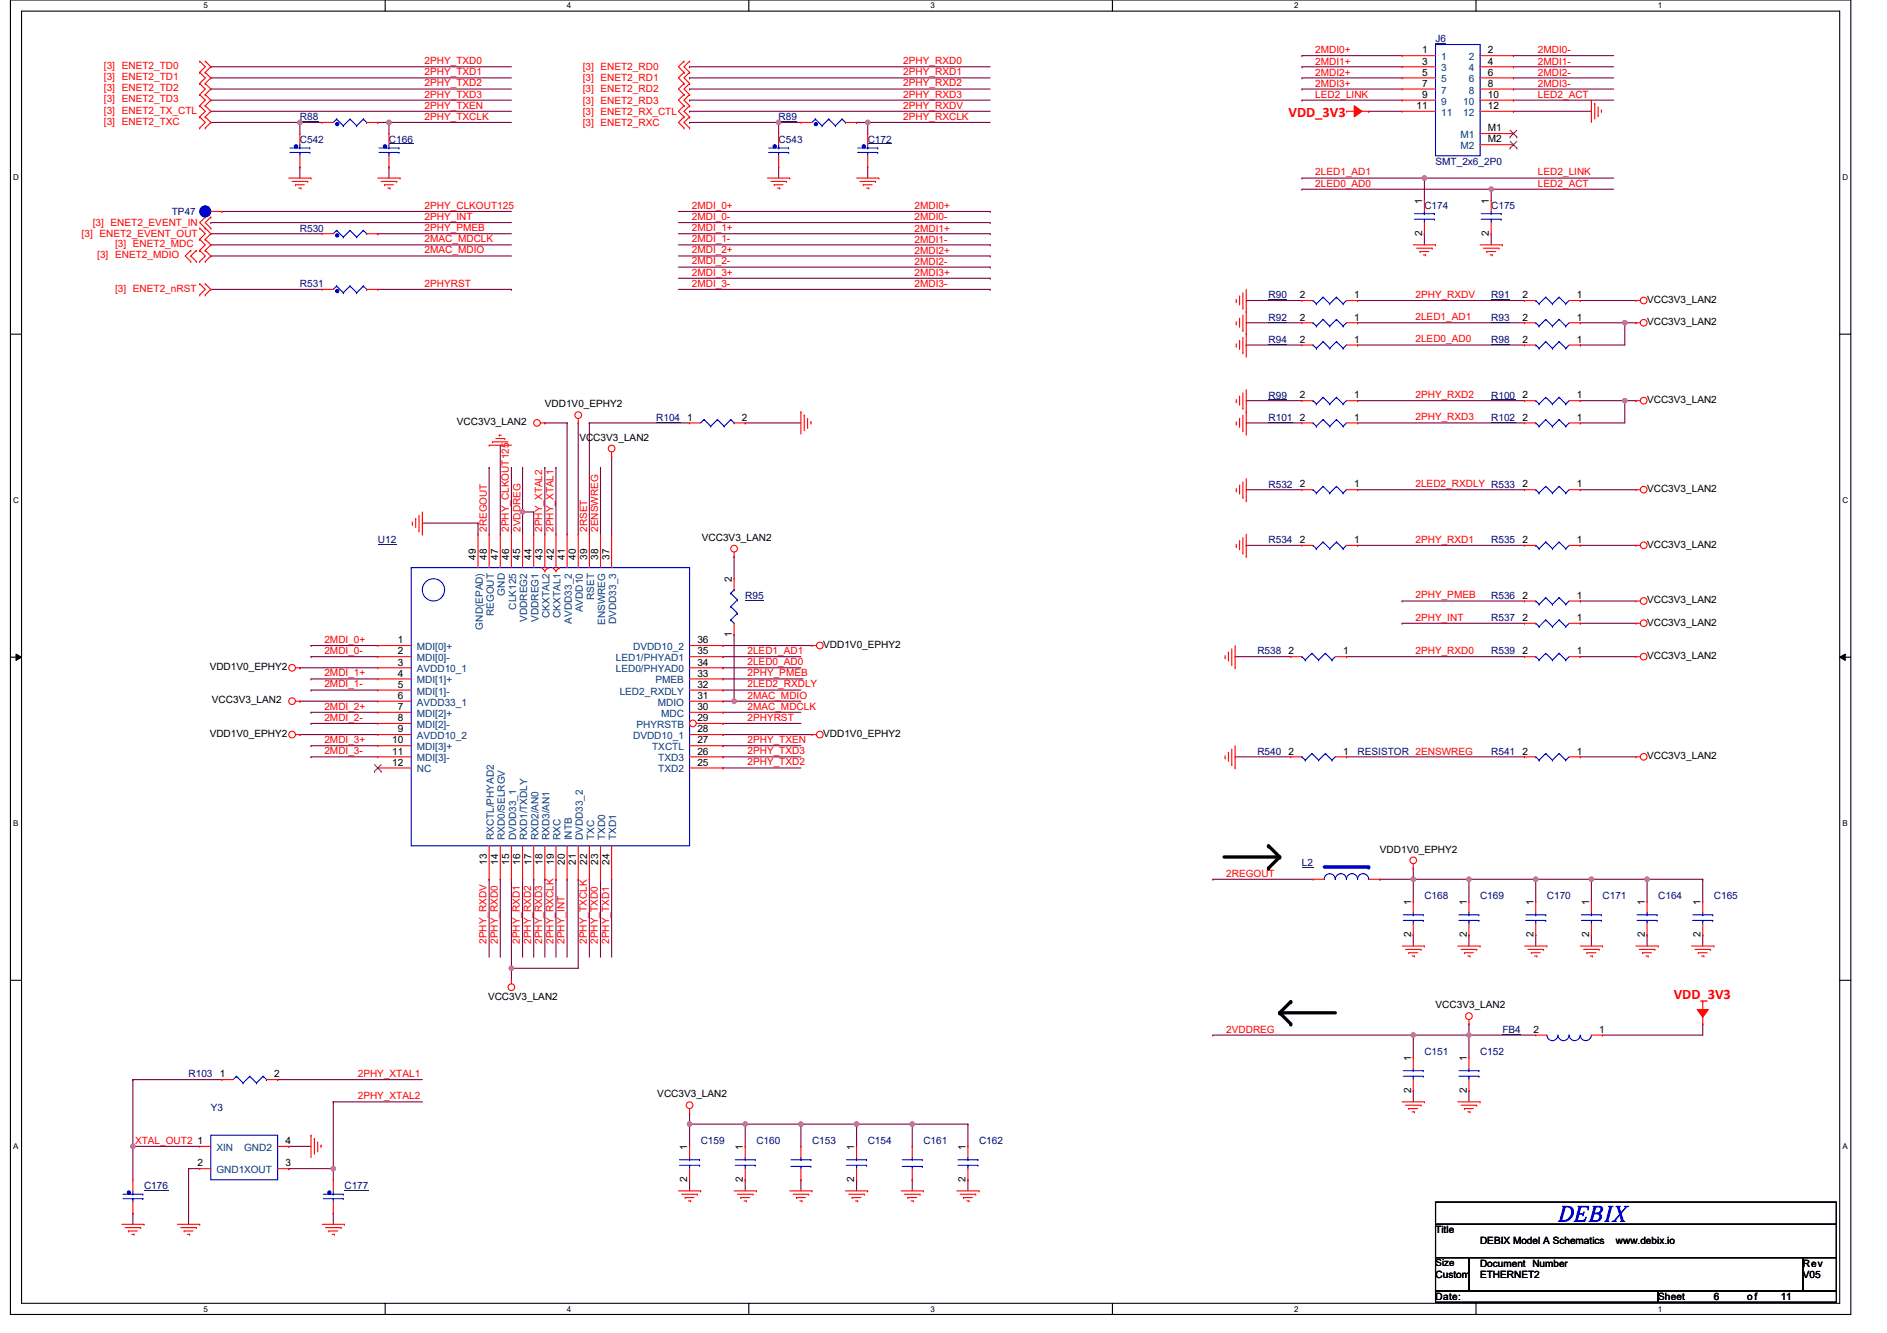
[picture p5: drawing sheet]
<svg xmlns="http://www.w3.org/2000/svg" width="297mm" height="210mm" viewBox="0 0 297 210" stroke-linecap="round" stroke-linejoin="round" font-family="sans-serif">
<defs><g id="words">
<text font-size="3.5" fill="#00f" x="245.3" y="192.3">DEBIX</text>
<g font-size="2.3" fill="#f00">
<text x="202.8" y="18.5">VDD_3V3</text>
<text x="263.5" y="157.3">VDD_3V3</text>
</g>
<g font-size="1.6" fill="#f00">
<text x="16.4" y="10.9">[3] ENET2_TD0</text>
<text x="66.8" y="10.1">2PHY_TXD0</text>
<text x="66.8" y="11.9">2PHY_TXD1</text>
<text x="91.7" y="11">[3] ENET2_RD0</text>
<text x="142.2" y="10.1">2PHY_RXD0</text>
<text x="142.2" y="11.9">2PHY_RXD1</text>
<text x="207" y="8.4">2MDI0+</text>
<text x="207" y="10.2">2MDI1+</text>
<text x="207" y="11.9">2MDI2+</text>
<text x="242.1" y="8.4">2MDI0-</text>
<text x="242.1" y="10.2">2MDI1-</text>
<text x="242.1" y="11.9">2MDI2-</text>
<text x="16.4" y="14.4">[3] ENET2_TD2</text>
<text x="16.4" y="12.6">[3] ENET2_TD1</text>
<text x="16.4" y="16.1">[3] ENET2_TD3</text>
<text x="16.4" y="17.9">[3] ENET2_TX_CTL</text>
<text x="66.8" y="17.1">2PHY_TXEN</text>
<text x="66.8" y="13.6">2PHY_TXD2</text>
<text x="66.8" y="15.4">2PHY_TXD3</text>
<text x="91.7" y="16.3">[3] ENET2_RD3</text>
<text x="91.7" y="14.6">[3] ENET2_RD2</text>
<text x="91.7" y="12.8">[3] ENET2_RD1</text>
<text x="142.2" y="17.1">2PHY_RXDV</text>
<text x="142.2" y="13.6">2PHY_RXD2</text>
<text x="142.2" y="15.4">2PHY_RXD3</text>
<text x="207" y="13.7">2MDI3+</text>
<text x="207" y="15.4">LED2_LINK</text>
<text x="242.1" y="13.7">2MDI3-</text>
<text x="242.1" y="15.4">LED2_ACT</text>
<text x="16.4" y="19.6">[3] ENET2_TXC</text>
<text x="66.8" y="18.9">2PHY_TXCLK</text>
<text x="91.7" y="18.1">[3] ENET2_RX_CTL</text>
<text x="91.7" y="19.8">[3] ENET2_RXC</text>
<text x="142.2" y="18.9">2PHY_RXCLK</text>
<text x="207" y="27.6">2LED1_AD1</text>
<text x="207" y="29.4">2LED0_AD0</text>
<text x="242.1" y="29.4">LED2_ACT</text>
<text x="242.1" y="27.6">LED2_LINK</text>
<text x="14.6" y="35.6">[3] ENET2_EVENT_IN</text>
<text x="66.8" y="32.9">2PHY_CLKOUT125</text>
<text x="66.8" y="34.6">2PHY_INT</text>
<text x="108.9" y="32.9">2MDI_0+</text>
<text x="108.9" y="34.6">2MDI_0-</text>
<text x="143.9" y="33">2MDI0+</text>
<text x="143.9" y="34.7">2MDI0-</text>
<text x="12.9" y="37.3">[3] ENET2_EVENT_OUT</text>
<text x="15.3" y="40.7">[3] ENET2_MDIO</text>
<text x="18.1" y="38.9">[3] ENET2_MDC</text>
<text x="66.8" y="39.9">2MAC_MDIO</text>
<text x="66.8" y="38.1">2MAC_MDCLK</text>
<text x="66.8" y="36.4">2PHY_PMEB</text>
<text x="108.9" y="41.6">2MDI_2-</text>
<text x="108.9" y="36.4">2MDI_1+</text>
<text x="108.9" y="38.1">2MDI_1-</text>
<text x="108.9" y="39.9">2MDI_2+</text>
<text x="143.9" y="41.7">2MDI2-</text>
<text x="143.9" y="36.5">2MDI1+</text>
<text x="143.9" y="38.2">2MDI1-</text>
<text x="143.9" y="40">2MDI2+</text>
<text x="18.1" y="45.9">[3] ENET2_nRST</text>
<text x="66.8" y="45.2">2PHYRST</text>
<text x="108.9" y="43.4">2MDI_3+</text>
<text x="108.9" y="45.2">2MDI_3-</text>
<text x="143.9" y="43.5">2MDI3+</text>
<text x="143.9" y="45.2">2MDI3-</text>
<text x="222.8" y="46.9">2PHY_RXDV</text>
<text x="222.8" y="50.4">2LED1_AD1</text>
<text x="222.8" y="53.9">2LED0_AD0</text>
<text x="222.8" y="62.7">2PHY_RXD2</text>
<text x="222.8" y="66.2">2PHY_RXD3</text>
<text x="222.8" y="76.7">2LED2_RXDLY R533</text>
<text x="76.7" y="83.8" transform="rotate(-90 76.7 83.8)">2REGOUT</text>
<text x="80.1" y="83.8" transform="rotate(-90 80.1 83.8)">2PHY_CLKOUT125</text>
<text x="81.9" y="83.8" transform="rotate(-90 81.9 83.8)">2VDDREG</text>
<text x="85.4" y="83.8" transform="rotate(-90 85.4 83.8)">2PHY_XTAL2</text>
<text x="87.1" y="83.8" transform="rotate(-90 87.1 83.8)">2PHY_XTAL1</text>
<text x="92.4" y="83.8" transform="rotate(-90 92.4 83.8)">2RSET</text>
<text x="94.2" y="83.8" transform="rotate(-90 94.2 83.8)">2ENSWREG</text>
<text x="222.8" y="85.5">2PHY_RXD1</text>
<text x="222.8" y="94.2">2PHY_PMEB</text>
<text x="51.1" y="101.2">2MDI_0+</text>
<text x="222.8" y="97.7">2PHY_INT</text>
<text x="51.1" y="106.5">2MDI_1+</text>
<text x="51.1" y="103">2MDI_0-</text>
<text x="117.7" y="104.7">2LED0_AD0</text>
<text x="117.7" y="103">2LED1_AD1</text>
<text x="117.7" y="106.5">2PHY_PMEB</text>
<text x="222.8" y="103">2PHY_RXD0</text>
<text x="51.1" y="113.5">2MDI_2-</text>
<text x="51.1" y="108.2">2MDI_1-</text>
<text x="51.1" y="111.8">2MDI_2+</text>
<text x="117.7" y="110">2MAC_MDIO</text>
<text x="117.7" y="113.6">2PHYRST</text>
<text x="117.7" y="111.8">2MAC_MDCLK</text>
<text x="117.7" y="108.2">2LED2_RXDLY</text>
<text x="51.1" y="117">2MDI_3+</text>
<text x="51.1" y="118.8">2MDI_3-</text>
<text x="117.7" y="118.8">2PHY_TXD3</text>
<text x="117.7" y="117">2PHY_TXEN</text>
<text x="117.7" y="120.5">2PHY_TXD2</text>
<text x="193" y="138.1">2REGOUT</text>
<text x="76.6" y="148.6" transform="rotate(-90 76.6 148.6)">2PHY_RXDV</text>
<text x="78.3" y="148.6" transform="rotate(-90 78.3 148.6)">2PHY_RXD0</text>
<text x="81.8" y="148.6" transform="rotate(-90 81.8 148.6)">2PHY_RXD1</text>
<text x="83.6" y="148.6" transform="rotate(-90 83.6 148.6)">2PHY_RXD2</text>
<text x="85.4" y="148.6" transform="rotate(-90 85.4 148.6)">2PHY_RXD3</text>
<text x="87.1" y="148.6" transform="rotate(-90 87.1 148.6)">2PHY_RXCLK</text>
<text x="88.9" y="148.6" transform="rotate(-90 88.9 148.6)">2PHY_INT</text>
<text x="92.4" y="148.6" transform="rotate(-90 92.4 148.6)">2PHY_TXCLK</text>
<text x="94.1" y="148.6" transform="rotate(-90 94.1 148.6)">2PHY_TXD0</text>
<text x="95.9" y="148.6" transform="rotate(-90 95.9 148.6)">2PHY_TXD1</text>
<text x="193" y="162.6">2VDDREG</text>
<text x="56.3" y="169.6">2PHY_XTAL1</text>
<text x="56.3" y="173.1">2PHY_XTAL2</text>
<text x="21.3" y="180.1">XTAL_OUT2</text>
</g>
<g font-size="1.6">
<text x="223.9" y="8.4">1</text>
<text x="223.9" y="10.2">3</text>
<text x="223.9" y="11.9">5</text>
<text x="234.2" y="8.4">2</text>
<text x="234.2" y="10.2">4</text>
<text x="234.2" y="11.9">6</text>
<text x="223" y="17.2">11</text>
<text x="223.9" y="13.7">7</text>
<text x="223.9" y="15.4">9</text>
<text x="234.2" y="13.7">8</text>
<text x="234.2" y="15.4">10</text>
<text x="234.2" y="17.2">12</text>
<text x="234.2" y="20.7">M1</text>
<text x="234.2" y="22.4">M2</text>
<text x="223.9" y="32.1" transform="rotate(-90 223.9 32.1)">1</text>
<text x="234.4" y="32.1" transform="rotate(-90 234.4 32.1)">1</text>
<text x="223.9" y="37.2" transform="rotate(-90 223.9 37.2)">2</text>
<text x="234.4" y="37.2" transform="rotate(-90 234.4 37.2)">2</text>
<text x="204.6" y="47">2</text>
<text x="213.2" y="47">1</text>
<text x="239.6" y="47">2</text>
<text x="248.2" y="47">1</text>
<text x="259.3" y="47.7">VCC3V3_LAN2</text>
<text x="204.6" y="54">2</text>
<text x="204.6" y="50.5">2</text>
<text x="213.2" y="54">1</text>
<text x="213.2" y="50.5">1</text>
<text x="239.6" y="50.5">2</text>
<text x="239.6" y="54">2</text>
<text x="248.2" y="50.5">1</text>
<text x="248.2" y="54">1</text>
<text x="259.3" y="51.2">VCC3V3_LAN2</text>
<text x="85.8" y="64.2">VDD1V0_EPHY2</text>
<text x="204.6" y="62.7">2</text>
<text x="213.2" y="62.7">1</text>
<text x="239.6" y="62.7">2</text>
<text x="248.2" y="62.7">1</text>
<text x="259.3" y="63.4">VCC3V3_LAN2</text>
<text x="71.9" y="67">VCC3V3_LAN2</text>
<text x="91.2" y="69.4">VCC3V3_LAN2</text>
<text x="108.2" y="66.2">1</text>
<text x="116.8" y="66.2">2</text>
<text x="204.6" y="66.2">2</text>
<text x="213.2" y="66.2">1</text>
<text x="239.6" y="66.2">2</text>
<text x="248.2" y="66.2">1</text>
<text x="204.6" y="76.8">2</text>
<text x="213.2" y="76.8">1</text>
<text x="239.6" y="76.8">2</text>
<text x="248.2" y="76.8">1</text>
<text x="259.3" y="77.5">VCC3V3_LAN2</text>
<text x="74.9" y="88.2" transform="rotate(-90 74.9 88.2)">49</text>
<text x="76.6" y="88.2" transform="rotate(-90 76.6 88.2)">48</text>
<text x="78.4" y="88.2" transform="rotate(-90 78.4 88.2)">47</text>
<text x="80.2" y="88.2" transform="rotate(-90 80.2 88.2)">46</text>
<text x="81.9" y="88.2" transform="rotate(-90 81.9 88.2)">45</text>
<text x="83.7" y="88.2" transform="rotate(-90 83.7 88.2)">44</text>
<text x="85.4" y="88.2" transform="rotate(-90 85.4 88.2)">43</text>
<text x="87.2" y="88.2" transform="rotate(-90 87.2 88.2)">42</text>
<text x="88.9" y="88.2" transform="rotate(-90 88.9 88.2)">41</text>
<text x="90.7" y="88.2" transform="rotate(-90 90.7 88.2)">40</text>
<text x="92.4" y="88.2" transform="rotate(-90 92.4 88.2)">39</text>
<text x="94.2" y="88.2" transform="rotate(-90 94.2 88.2)">38</text>
<text x="95.9" y="88.2" transform="rotate(-90 95.9 88.2)">37</text>
<text x="110.5" y="85.2">VCC3V3_LAN2</text>
<text x="204.6" y="85.5">2</text>
<text x="213.2" y="85.5">1</text>
<text x="239.6" y="85.5">2</text>
<text x="248.2" y="85.5">1</text>
<text x="259.3" y="86.2">VCC3V3_LAN2</text>
<text x="115.2" y="91.7" transform="rotate(-90 115.2 91.7)">2</text>
<text x="239.6" y="94.3">2</text>
<text x="248.2" y="94.3">1</text>
<text x="259.3" y="95">VCC3V3_LAN2</text>
<text x="62.6" y="101.3">1</text>
<text x="109.8" y="101.3">36</text>
<text x="115.2" y="100.3" transform="rotate(-90 115.2 100.3)">1</text>
<text x="239.6" y="97.8">2</text>
<text x="248.2" y="97.8">1</text>
<text x="259.3" y="98.5">VCC3V3_LAN2</text>
<text x="33" y="105.5">VDD1V0_EPHY2</text>
<text x="62.6" y="103">2</text>
<text x="62.6" y="104.8">3</text>
<text x="62.6" y="106.6">4</text>
<text x="109.8" y="106.6">33</text>
<text x="109.8" y="104.8">34</text>
<text x="109.8" y="103">35</text>
<text x="129.6" y="102">VDD1V0_EPHY2</text>
<text x="202.8" y="103">2</text>
<text x="211.4" y="103">1</text>
<text x="239.6" y="103">2</text>
<text x="248.2" y="103">1</text>
<text x="259.3" y="103.8">VCC3V3_LAN2</text>
<text x="33.4" y="110.8">VCC3V3_LAN2</text>
<text x="62.6" y="108.3">5</text>
<text x="62.6" y="110.1">6</text>
<text x="62.6" y="111.8">7</text>
<text x="62.6" y="113.6">8</text>
<text x="109.8" y="113.6">29</text>
<text x="109.8" y="111.8">30</text>
<text x="109.8" y="110.1">31</text>
<text x="109.8" y="108.3">32</text>
<text x="33" y="116">VDD1V0_EPHY2</text>
<text x="61.7" y="117.1">10</text>
<text x="61.7" y="118.8">11</text>
<text x="62.6" y="115.3">9</text>
<text x="109.8" y="118.8">26</text>
<text x="109.8" y="117.1">27</text>
<text x="109.8" y="115.3">28</text>
<text x="129.6" y="116">VDD1V0_EPHY2</text>
<text x="202.8" y="118.8">2</text>
<text x="211.4" y="118.8">1</text>
<text x="239.6" y="118.8">2</text>
<text x="248.2" y="118.8">1</text>
<text x="259.3" y="119.5">VCC3V3_LAN2</text>
<text x="61.7" y="120.6">12</text>
<text x="109.8" y="120.6">25</text>
<text x="76.6" y="136.2" transform="rotate(-90 76.6 136.2)">13</text>
<text x="78.4" y="136.2" transform="rotate(-90 78.4 136.2)">14</text>
<text x="80.2" y="136.2" transform="rotate(-90 80.2 136.2)">15</text>
<text x="81.9" y="136.2" transform="rotate(-90 81.9 136.2)">16</text>
<text x="83.7" y="136.2" transform="rotate(-90 83.7 136.2)">17</text>
<text x="85.4" y="136.2" transform="rotate(-90 85.4 136.2)">18</text>
<text x="87.2" y="136.2" transform="rotate(-90 87.2 136.2)">19</text>
<text x="88.9" y="136.2" transform="rotate(-90 88.9 136.2)">20</text>
<text x="90.7" y="136.2" transform="rotate(-90 90.7 136.2)">21</text>
<text x="92.4" y="136.2" transform="rotate(-90 92.4 136.2)">22</text>
<text x="94.2" y="136.2" transform="rotate(-90 94.2 136.2)">23</text>
<text x="95.9" y="136.2" transform="rotate(-90 95.9 136.2)">24</text>
<text x="217.2" y="134.3">VDD1V0_EPHY2</text>
<text x="222.1" y="142.5" transform="rotate(-90 222.1 142.5)">1</text>
<text x="230.9" y="142.5" transform="rotate(-90 230.9 142.5)">1</text>
<text x="241.4" y="142.5" transform="rotate(-90 241.4 142.5)">1</text>
<text x="250.2" y="142.5" transform="rotate(-90 250.2 142.5)">1</text>
<text x="258.9" y="142.5" transform="rotate(-90 258.9 142.5)">1</text>
<text x="267.7" y="142.5" transform="rotate(-90 267.7 142.5)">1</text>
<text x="222.1" y="147.6" transform="rotate(-90 222.1 147.6)">2</text>
<text x="230.9" y="147.6" transform="rotate(-90 230.9 147.6)">2</text>
<text x="241.4" y="147.6" transform="rotate(-90 241.4 147.6)">2</text>
<text x="250.2" y="147.6" transform="rotate(-90 250.2 147.6)">2</text>
<text x="258.9" y="147.6" transform="rotate(-90 258.9 147.6)">2</text>
<text x="267.7" y="147.6" transform="rotate(-90 267.7 147.6)">2</text>
<text x="76.8" y="157.4">VCC3V3_LAN2</text>
<text x="226" y="158.8">VCC3V3_LAN2</text>
<text x="222.1" y="167" transform="rotate(-90 222.1 167)">1</text>
<text x="230.9" y="167" transform="rotate(-90 230.9 167)">1</text>
<text x="241.4" y="162.6">2</text>
<text x="251.7" y="162.6">1</text>
<text x="34.6" y="169.6">1</text>
<text x="43.2" y="169.6">2</text>
<text x="103.5" y="172.8">VCC3V3_LAN2</text>
<text x="222.1" y="172.1" transform="rotate(-90 222.1 172.1)">2</text>
<text x="230.9" y="172.1" transform="rotate(-90 230.9 172.1)">2</text>
<text x="31.1" y="180.2">1</text>
<text x="31.1" y="183.7">2</text>
<text x="44.9" y="183.7">3</text>
<text x="44.9" y="180.2">4</text>
<text x="108.2" y="181" transform="rotate(-90 108.2 181)">1</text>
<text x="117" y="181" transform="rotate(-90 117 181)">1</text>
<text x="134.5" y="181" transform="rotate(-90 134.5 181)">1</text>
<text x="152" y="181" transform="rotate(-90 152 181)">1</text>
<text x="108.2" y="186.1" transform="rotate(-90 108.2 186.1)">2</text>
<text x="117" y="186.1" transform="rotate(-90 117 186.1)">2</text>
<text x="134.5" y="186.1" transform="rotate(-90 134.5 186.1)">2</text>
<text x="152" y="186.1" transform="rotate(-90 152 186.1)">2</text>
<text x="226" y="194.2">Title</text>
<text x="233" y="195.9">DEBIX Model A Schematics</text>
<text x="254.4" y="195.9">www.debix.io</text>
<text x="226" y="201.2">Custom</text>
<text x="233" y="199.5">Document Number</text>
<text x="233" y="201.2">ETHERNET2</text>
<text x="283.8" y="201.2">V05</text>
<text x="283.8" y="199.5">Rev</text>
<text x="226" y="204.7">Date:</text>
<text x="261" y="204.7">Sheet</text>
<text x="269.8" y="204.7">6</text>
<text x="275" y="204.7">of</text>
<text x="280.3" y="204.7">11</text>
</g>
<g font-size="1.6" fill="#00007f">
<text x="226" y="6.7">J6</text>
<text x="47.2" y="22.4">C542</text>
<text x="47.2" y="18.9">R88</text>
<text x="61.2" y="22.4">C166</text>
<text x="122.6" y="18.9">R89</text>
<text x="122.6" y="22.4">C543</text>
<text x="136.6" y="22.4">C172</text>
<text x="226" y="25.9">SMT_2x6_2P0</text>
<text x="27.1" y="33.8">TP47</text>
<text x="224.2" y="33">C174</text>
<text x="234.7" y="33">C175</text>
<text x="47.2" y="36.5">R530</text>
<text x="47.2" y="45.2">R531</text>
<text x="199.7" y="47">R90</text>
<text x="234.7" y="47">R91</text>
<text x="199.7" y="54">R94</text>
<text x="199.7" y="50.5">R92</text>
<text x="234.7" y="50.5">R93</text>
<text x="234.7" y="54">R98</text>
<text x="199.7" y="62.8">R99</text>
<text x="234.7" y="62.8">R100</text>
<text x="103.3" y="66.3">R104</text>
<text x="199.7" y="66.3">R101</text>
<text x="234.7" y="66.3">R102</text>
<text x="199.7" y="76.8">R532</text>
<text x="59.5" y="85.5">U12</text>
<text x="199.7" y="85.5">R534</text>
<text x="234.7" y="85.5">R535</text>
<text x="117.3" y="94.3">R95</text>
<text x="234.7" y="94.3">R536</text>
<text x="234.7" y="97.8">R537</text>
<text x="197.9" y="103.1">R538</text>
<text x="234.7" y="103.1">R539</text>
<text x="197.9" y="118.8">R540</text>
<text x="213.7" y="118.8">RESISTOR 2ENSWREG</text>
<text x="234.7" y="118.8">R541</text>
<text x="204.9" y="136.4">L2</text>
<text x="224.2" y="141.6">C168</text>
<text x="233" y="141.6">C169</text>
<text x="243.5" y="141.6">C170</text>
<text x="252.3" y="141.6">C171</text>
<text x="261" y="141.6">C164</text>
<text x="269.8" y="141.6">C165</text>
<text x="224.2" y="166.2">C151</text>
<text x="233" y="166.2">C152</text>
<text x="236.5" y="162.6">FB4</text>
<text x="29.7" y="169.7">R103</text>
<text x="33.2" y="174.9">Y3</text>
<text x="110.3" y="180.2">C159</text>
<text x="119.1" y="180.2">C160</text>
<text x="127.8" y="180.2">C153</text>
<text x="136.6" y="180.2">C154</text>
<text x="145.4" y="180.2">C161</text>
<text x="154.1" y="180.2">C162</text>
<text x="22.7" y="187.2">C176</text>
<text x="54.2" y="187.2">C177</text>
</g>
<g font-size="1.6" fill="#003f7f">
<text x="226.8" y="9.5">1</text>
<text x="226.8" y="11.2">3</text>
<text x="231.2" y="9.5">2</text>
<text x="231.2" y="11.2">4</text>
<text x="226.8" y="13">5</text>
<text x="226.8" y="14.7">7</text>
<text x="226.8" y="16.5">9</text>
<text x="230.3" y="16.5">10</text>
<text x="231.2" y="13">6</text>
<text x="231.2" y="14.7">8</text>
<text x="226.8" y="18.2">11</text>
<text x="229.9" y="21.7">M1</text>
<text x="229.9" y="23.5">M2</text>
<text x="230.3" y="18.2">12</text>
<text x="79.5" y="93.8" transform="rotate(-90 79.5 93.8)">GND</text>
<text x="81.2" y="96" transform="rotate(-90 81.2 96)">CLK125</text>
<text x="93.5" y="94.5" transform="rotate(-90 93.5 94.5)">RSET</text>
<text x="76" y="99.1" transform="rotate(-90 76 99.1)">GND(EPAD)</text>
<text x="77.7" y="97" transform="rotate(-90 77.7 97)">REGOUT</text>
<text x="83" y="97.9" transform="rotate(-90 83 97.9)">VDDREG2</text>
<text x="84.7" y="97.9" transform="rotate(-90 84.7 97.9)">VDDREG1</text>
<text x="86.5" y="97.3" transform="rotate(-90 86.5 97.3)">CKXTAL2</text>
<text x="88.2" y="97.3" transform="rotate(-90 88.2 97.3)">CKXTAL1</text>
<text x="90" y="98.2" transform="rotate(-90 90 98.2)">AVDD33_2</text>
<text x="91.8" y="96.4" transform="rotate(-90 91.8 96.4)">AVDD10</text>
<text x="95.3" y="98.4" transform="rotate(-90 95.3 98.4)">ENSWREG</text>
<text x="97" y="98.3" transform="rotate(-90 97 98.3)">DVDD33_3</text>
<text x="65.6" y="102.4">MDI[0]+</text>
<text x="65.6" y="104.1">MDI[0]-</text>
<text x="65.6" y="105.9">AVDD10_1</text>
<text x="65.6" y="107.6">MDI[1]+</text>
<text x="96.9" y="105.9">LED0/PHYAD0</text>
<text x="96.9" y="104.1">LED1/PHYAD1</text>
<text x="99.7" y="102.4">DVDD10_2</text>
<text x="103.2" y="107.6">PMEB</text>
<text x="65.6" y="109.4">MDI[1]-</text>
<text x="65.6" y="111.1">AVDD33_1</text>
<text x="65.6" y="112.9">MDI[2]+</text>
<text x="97.5" y="109.4">LED2_RXDLY</text>
<text x="103.5" y="111.1">MDIO</text>
<text x="104.1" y="112.9">MDC</text>
<text x="65.6" y="114.6">MDI[2]-</text>
<text x="65.6" y="116.4">AVDD10_2</text>
<text x="65.6" y="118.1">MDI[3]+</text>
<text x="65.6" y="119.9">MDI[3]-</text>
<text x="99.7" y="116.4">DVDD10_1</text>
<text x="100.2" y="114.6">PHYRSTB</text>
<text x="102.7" y="118.1">TXCTL</text>
<text x="103.6" y="119.9">TXD3</text>
<text x="65.6" y="121.6">NC</text>
<text x="103.6" y="121.6">TXD2</text>
<text x="77.7" y="132.3" transform="rotate(-90 77.7 132.3)">RXCTL/PHYAD2</text>
<text x="79.5" y="132.3" transform="rotate(-90 79.5 132.3)">RXD0/SELRGV</text>
<text x="81.2" y="132.3" transform="rotate(-90 81.2 132.3)">DVDD33_1</text>
<text x="83" y="132.3" transform="rotate(-90 83 132.3)">RXD1/TXDLY</text>
<text x="84.7" y="132.3" transform="rotate(-90 84.7 132.3)">RXD2/AN0</text>
<text x="86.5" y="132.3" transform="rotate(-90 86.5 132.3)">RXD3/AN1</text>
<text x="88.2" y="132.3" transform="rotate(-90 88.2 132.3)">RXC</text>
<text x="90" y="132.3" transform="rotate(-90 90 132.3)">INTB</text>
<text x="91.8" y="132.3" transform="rotate(-90 91.8 132.3)">DVDD33_2</text>
<text x="93.5" y="132.3" transform="rotate(-90 93.5 132.3)">TXC</text>
<text x="95.3" y="132.3" transform="rotate(-90 95.3 132.3)">TXD0</text>
<text x="97" y="132.3" transform="rotate(-90 97 132.3)">TXD1</text>
<text x="34.1" y="181.2">XIN</text>
<text x="34.1" y="184.7">GND1XOUT</text>
<text x="38.4" y="181.2">GND2</text>
</g>
<text font-size="1.5" x="226" y="199.4">Size</text>
<g font-size="1.3">
<text x="32" y="1.3">5</text>
<text x="89.2" y="1.3">4</text>
<text x="146.5" y="1.3">3</text>
<text x="203.7" y="1.3">2</text>
<text x="261" y="1.3">1</text>
<text x="2.1" y="28.3">D</text>
<text x="290" y="28.3">D</text>
<text x="2.1" y="79.2">C</text>
<text x="290" y="79.2">C</text>
<text x="2.1" y="130.1">B</text>
<text x="290" y="130.1">B</text>
<text x="2.1" y="180.9">A</text>
<text x="290" y="180.9">A</text>
<text x="32" y="206.5">5</text>
<text x="89.2" y="206.5">4</text>
<text x="146.5" y="206.5">3</text>
<text x="203.7" y="206.5">2</text>
<text x="261" y="206.5">1</text>
</g>
</g></defs>
<path d="M1.6 0h289.7v207h-289.7zM3.4 1.8h286.2v203.4h-286.2z" fill="none" stroke="#000" stroke-width=".17"/>
<g fill="#fff">
<path d="M32 .2h.7v1.4h-.7z"/>
<path d="M32 205.4h.7v1.4h-.7z"/>
</g>
<path d="M60.6 0v1.8M60.6 205.2v1.8" fill="none" stroke="#000" stroke-width=".17"/>
<g fill="#fff">
<path d="M89.3 .2h.7v1.4h-.7z"/>
<path d="M89.3 205.4h.7v1.4h-.7z"/>
</g>
<path d="M117.9 0v1.8M117.9 205.2v1.8" fill="none" stroke="#000" stroke-width=".17"/>
<g fill="#fff">
<path d="M146.5 .2h.7v1.4h-.7z"/>
<path d="M146.5 205.4h.7v1.4h-.7z"/>
</g>
<path d="M175.1 0v1.8M175.1 205.2v1.8" fill="none" stroke="#000" stroke-width=".17"/>
<g fill="#fff">
<path d="M203.7 .2h.7v1.4h-.7z"/>
<path d="M203.7 205.4h.7v1.4h-.7z"/>
</g>
<path d="M232.3 0v1.8M232.3 205.2v1.8" fill="none" stroke="#000" stroke-width=".17"/>
<g fill="#fff">
<path d="M261 .2h.7v1.4h-.7z"/>
<path d="M261 205.4h.7v1.4h-.7z"/>
<path d="M2.1 27.2h.9v1.4h-.9z"/>
<path d="M290 27.2h.9v1.4h-.9z"/>
<path d="M2.1 78.1h.9v1.4h-.9z"/>
<path d="M290 78.1h.9v1.4h-.9z"/>
</g>
<path d="M1.6 52.6h1.8M289.6 52.6h1.7" fill="none" stroke="#000" stroke-width=".17"/>
<g fill="#fff">
<path d="M2.1 128.9h.8v1.4h-.8z"/>
<path d="M290 128.9h.9v1.4h-.9z"/>
</g>
<path d="M1.6 103.5h1.8M289.6 103.5h1.7" fill="none" stroke="#000" stroke-width=".17"/>
<path d="M2.5 103l.9 .5-.9 .5zM289.6 103.5l.9-.5v1z" fill="#000"/>
<path d="M2.5 103l.9 .5-.9 .5zM289.6 103.5l.9-.5v1z" fill="none" stroke="#000" stroke-width=".16"/>
<g fill="#fff">
<path d="M2.1 179.8h.8v1.4h-.8z"/>
<path d="M290 179.8h.9v1.4h-.9z"/>
</g>
<path d="M1.6 154.4h1.8M289.6 154.4h1.7" fill="none" stroke="#000" stroke-width=".17"/>
<path d="M192.7 135h8.7M199.7 133.2l1.7 1.8M201.4 135l-1.7 1.7M201.4 159.5h8.8M201.4 159.5l1.8 1.7M203.2 157.7l-1.8 1.8" fill="none" stroke="#000" stroke-width=".52"/>
<g fill="#000">
<circle cx="199.7" cy="136.7" r=".26"/>
<circle cx="199.7" cy="133.2" r=".26"/>
<circle cx="201.4" cy="135" r=".26"/>
<circle cx="201.4" cy="159.5" r=".26"/>
<circle cx="203.2" cy="157.7" r=".26"/>
<circle cx="203.2" cy="161.2" r=".26"/>
</g>
<g fill="none" stroke="#7f003f" stroke-width=".17">
<path d="M250.5 147.2h.1M250.5 147.2v1.8M108.5 177h.1M108.5 177v3.5M117.3 177h.1M117.3 177v3.5M222.5 171.8h.1M222.5 171.8v1.7M231.2 171.8h.1M231.2 163h.1M231.2 163v3.5M231.2 171.8v1.7"/>
<path d="M20.9 191h.1M20.9 180.5h.1M20.9 180.5v5.3M20.9 191v1.8M20.9 180.5h10.5M45.5 184h.1M45.5 184h7M52.5 191h.1M52.5 184h.1M52.5 184v1.8M52.5 191v1.8M108.5 185.8h.1"/>
<path d="M108.5 185.8v1.7M117.3 185.8h.1M117.3 185.8v1.7M126.1 185.8h.1M126.1 185.8v1.7M134.8 185.8h.1M134.8 185.8v1.7M143.6 185.8h.1M143.6 185.8v1.7M152.4 185.8h.1M152.4 185.8v1.7"/>
</g>
<circle cx="20.9" cy="180.5" r=".35" fill="#f0f"/>
<circle cx="20.9" cy="180.5" r=".35" fill="none" stroke="#f0f" stroke-width=".17"/>
<g fill="none" stroke="#7f003f" stroke-width=".17">
<path d="M222.5 147.2h.1M222.5 147.2v1.8M231.2 147.2h.1M231.2 147.2v1.8M241.7 147.2h.1M241.7 147.2v1.8M259.3 147.2h.1M259.3 147.2v1.8M268 147.2h.1M268 147.2v1.8M20.9 170h.1M20.9 170h14"/>
<path d="M20.9 170v10.5M52.5 173.5h.1M52.5 173.5v10.5M222.5 163h.1M222.5 163v3.5M29.7 184h.1M29.7 184v8.8M29.7 184h1.7M45.5 180.5h.1M45.5 180.5h3.5"/>
</g>
<circle cx="52.5" cy="184" r=".35" fill="#f0f"/>
<circle cx="52.5" cy="184" r=".35" fill="none" stroke="#f0f" stroke-width=".17"/>
<g fill="none" stroke="#7f003f" stroke-width=".17">
<path d="M47.2 19.3h.1M47.2 19.3v1.7M47.2 19.3h3.5M61.2 19.3h.1M61.2 19.3h19.3M61.2 19.3v1.7M204.9 8.8h.1M204.9 10.5h.1M204.9 12.3h.1M204.9 14h.1M204.9 15.8h.1M204.9 8.8h15.8"/>
<path d="M204.9 10.5h15.8M204.9 12.3h15.8M204.9 14h15.8M204.9 15.8h15.8M215.5 17.5h.1M215.5 17.5h5.2M238.2 8.8h.1M238.2 10.5h.1M238.2 12.3h.1M238.2 14h.1M238.2 15.8h.1M238.2 17.5h.1"/>
<path d="M238.2 8.8h15.8M238.2 10.5h15.8M238.2 12.3h15.8M238.2 14h15.8M238.2 15.8h15.8M238.2 17.5h12.3M224.2 36.8h.1M224.2 36.8v1.8M234.7 36.8h.1M234.7 29.8h.1M234.7 29.8v1.7M234.7 36.8v1.8"/>
<path d="M222.5 138.5h.1M222.5 138.5v3.5M231.2 138.5h.1M231.2 138.5v3.5M241.7 138.5h.1M241.7 138.5v3.5M259.3 138.5h.1M259.3 138.5v3.5M268 138.5h.1M268 138.5v3.5"/>
</g>
<circle cx="61.2" cy="19.3" r=".35" fill="#f0f"/>
<circle cx="61.2" cy="19.3" r=".35" fill="none" stroke="#f0f" stroke-width=".17"/>
<path d="M47.2 26.3h.1M47.2 26.3v1.7M61.2 26.3h.1M61.2 26.3v1.7M143.6 177h.1M143.6 177h8.8M152.4 177h.1M152.4 177v3.5" fill="none" stroke="#7f003f" stroke-width=".17"/>
<circle cx="143.6" cy="177" r=".35" fill="#f0f"/>
<circle cx="143.6" cy="177" r=".35" fill="none" stroke="#f0f" stroke-width=".17"/>
<path d="M126.1 177h.1M126.1 177h17.5M134.8 177h.1" fill="none" stroke="#7f003f" stroke-width=".17"/>
<circle cx="134.8" cy="177" r=".35" fill="#f0f"/>
<circle cx="134.8" cy="177" r=".35" fill="none" stroke="#f0f" stroke-width=".17"/>
<circle cx="126.1" cy="177" r=".35" fill="#f0f"/>
<circle cx="126.1" cy="177" r=".35" fill="none" stroke="#f0f" stroke-width=".17"/>
<g fill="none" stroke="#7f003f" stroke-width=".17">
<path d="M122.6 19.3h.1M122.6 19.3v1.7M122.6 19.3h3.5M136.6 19.3h.1M136.6 19.3v1.7M136.6 19.3h19.3M34.9 33.3h.1M34.9 33.3h45.6M122.6 26.3h.1M122.6 26.3v1.7M136.6 26.3h.1M136.6 26.3v1.7"/>
<path d="M59.5 45.6h21M80.5 45.6h.1M126.1 177h.1M126.1 177v3.5M143.6 177h.1M143.6 177v3.5"/>
</g>
<circle cx="136.6" cy="19.3" r=".35" fill="#f0f"/>
<circle cx="136.6" cy="19.3" r=".35" fill="none" stroke="#f0f" stroke-width=".17"/>
<path d="M33.2 19.3h.1M33.2 19.3h14M134.8 177h.1M134.8 177v3.5" fill="none" stroke="#7f003f" stroke-width=".17"/>
<circle cx="47.2" cy="19.3" r=".35" fill="#f0f"/>
<circle cx="47.2" cy="19.3" r=".35" fill="none" stroke="#f0f" stroke-width=".17"/>
<path d="M108.5 19.3h.1M108.5 19.3h14.1" fill="none" stroke="#7f003f" stroke-width=".17"/>
<circle cx="122.6" cy="19.3" r=".35" fill="#f0f"/>
<circle cx="122.6" cy="19.3" r=".35" fill="none" stroke="#f0f" stroke-width=".17"/>
<g fill="none" stroke="#7f003f" stroke-width=".17">
<path d="M59.5 19.3h.1M59.5 19.3h1.7M134.8 19.3h.1M134.8 19.3h1.8M33.2 38.6h.1M33.2 38.6h47.3M106.8 33.3h49.1M106.8 35.1h49.1M106.8 36.8h49.1M106.8 38.6h49.1M155.9 33.3h.1M155.9 35.1h.1"/>
<path d="M155.9 36.8h.1M155.9 38.6h.1M33.2 40.3h.1M33.2 40.3h47.3M106.8 40.3h49.1M106.8 42.1h49.1M106.8 43.8h49.1M106.8 45.6h49.1M155.9 40.3h.1M155.9 42.1h.1M155.9 43.8h.1M155.9 45.6h.1"/>
<path d="M115.6 99.9h.1M115.6 99.9v10.5M250.5 138.5h.1M250.5 138.5v3.5"/>
</g>
<circle cx="115.6" cy="110.4" r=".35" fill="#f0f"/>
<circle cx="115.6" cy="110.4" r=".35" fill="none" stroke="#f0f" stroke-width=".17"/>
<g fill="none" stroke="#7f003f" stroke-width=".17">
<path d="M33.2 17.5h.1M33.2 17.5h47.3M108.5 17.5h.1M108.5 17.5h47.4M33.2 36.8h.1M33.2 35.1h.1M33.2 36.8h17.5M33.2 35.1h47.3M59.5 36.8h.1M59.5 36.8h21M33.2 45.6h.1M33.2 45.6h17.5"/>
<path d="M115.6 87.6h.1M115.6 87.6v3.5M115.6 110.4h.1M115.6 110.4h10.5M108.5 175.3h.1M108.5 177h.1M108.5 175.3v1.7M108.5 177h17.6M117.3 177h.1"/>
</g>
<circle cx="117.3" cy="177" r=".35" fill="#f0f"/>
<circle cx="117.3" cy="177" r=".35" fill="none" stroke="#f0f" stroke-width=".17"/>
<circle cx="108.5" cy="177" r=".35" fill="#f0f"/>
<circle cx="108.5" cy="177" r=".35" fill="none" stroke="#f0f" stroke-width=".17"/>
<g fill="none" stroke="#7f003f" stroke-width=".17">
<path d="M248.8 50.8h.1M248.8 50.8h7M255.8 63.1h.1M255.8 63.1v3.5M194.4 119.2h.1M194.4 103.4h.1M194.4 119.2h8.8M194.4 103.4h8.8M212 119.2h.1M212 103.4h.1M212 119.2h28M212 103.4h28"/>
<path d="M248.8 119.2h.1M248.8 103.4h.1M248.8 119.2h8.7M248.8 103.4h8.7M217.2 138.5h.1M217.2 138.5h14M222.5 138.5h.1"/>
</g>
<circle cx="222.5" cy="138.5" r=".35" fill="#f0f"/>
<circle cx="222.5" cy="138.5" r=".35" fill="none" stroke="#f0f" stroke-width=".17"/>
<path d="M220.7 98.1h.1M220.7 94.6h.1M220.7 98.1h19.3M220.7 94.6h19.3M248.8 98.1h.1M248.8 94.6h.1M248.8 98.1h8.7M248.8 94.6h8.7M222.5 136.7h.1M222.5 136.7v1.8M190.9 163h.1M190.9 163h31.6" fill="none" stroke="#7f003f" stroke-width=".17"/>
<circle cx="222.5" cy="163" r=".35" fill="#f0f"/>
<circle cx="222.5" cy="163" r=".35" fill="none" stroke="#f0f" stroke-width=".17"/>
<path d="M196.2 77.1h.1M196.2 77.1h8.7M213.7 77.1h.1M213.7 77.1h26.3M248.8 77.1h.1M248.8 77.1h8.7M190.9 138.5h.1M190.9 138.5h15.8M231.2 161.2h.1M231.2 163h.1M231.2 161.2v1.8M231.2 163h10.5" fill="none" stroke="#7f003f" stroke-width=".17"/>
<circle cx="231.2" cy="163" r=".35" fill="#f0f"/>
<circle cx="231.2" cy="163" r=".35" fill="none" stroke="#f0f" stroke-width=".17"/>
<g fill="none" stroke="#7f003f" stroke-width=".17">
<path d="M108.5 14h.1M108.5 15.8h.1M108.5 10.5h.1M108.5 12.3h.1M108.5 14h47.4M108.5 15.8h47.4M108.5 10.5h47.4M108.5 12.3h47.4M196.2 50.8h.1M196.2 54.3h.1M196.2 47.3h.1M196.2 50.8h8.7"/>
<path d="M196.2 54.3h8.7M196.2 47.3h8.7M213.7 50.8h.1M213.7 54.3h.1M213.7 47.3h.1M213.7 50.8h26.3M213.7 54.3h26.3M213.7 47.3h26.3M248.8 54.3h.1M255.8 50.8h.1M255.8 50.8h1.7M255.8 50.8v3.5h-7"/>
<path d="M257.5 50.8h.1"/>
</g>
<circle cx="255.8" cy="50.8" r=".35" fill="#f0f"/>
<circle cx="255.8" cy="50.8" r=".35" fill="none" stroke="#f0f" stroke-width=".17"/>
<path d="M196.2 66.6h.1M196.2 63.1h.1M196.2 66.6h8.7M196.2 63.1h8.7M213.7 66.6h.1M213.7 63.1h.1M213.7 66.6h26.3M213.7 63.1h26.3M255.8 63.1h1.7M257.5 63.1h.1" fill="none" stroke="#7f003f" stroke-width=".17"/>
<circle cx="255.8" cy="63.1" r=".35" fill="#f0f"/>
<circle cx="255.8" cy="63.1" r=".35" fill="none" stroke="#f0f" stroke-width=".17"/>
<g fill="none" stroke="#7f003f" stroke-width=".17">
<path d="M248.8 47.3h.1M248.8 47.3h8.7M92.8 66.6h.1M92.8 66.6h15.7M96.3 71.9h.1M96.3 71.9v12.2M117.3 66.6h.1M117.3 66.6h8.8M248.8 63.1h.1M248.8 66.6h.1M248.8 63.1h7M248.8 66.6h7"/>
<path d="M66.5 82.4h.1M66.5 82.4h8.7M196.2 85.9h.1M196.2 85.9h8.7M213.7 85.9h.1M213.7 85.9h26.3M248.8 85.9h.1M248.8 85.9h8.7M113.8 105.2h.1M113.8 110.4h.1M113.8 113.9h.1M113.8 105.2h12.3"/>
<path d="M113.8 110.4h1.8M113.8 113.9h12.3M80.5 138.5h.1M80.5 138.5v14M82.3 138.5h.1M82.3 138.5v12.2M85.8 138.5h.1M85.8 138.5v12.2M87.5 138.5h.1M87.5 138.5v12.2"/>
</g>
<circle cx="80.5" cy="152.5" r=".35" fill="#f0f"/>
<circle cx="80.5" cy="152.5" r=".35" fill="none" stroke="#f0f" stroke-width=".17"/>
<g fill="none" stroke="#7f003f" stroke-width=".17">
<path d="M77 73.6h.1M77 73.6v10.5M78.8 70.1h.1M78.8 70.1v14M80.5 73.6h.1M80.5 73.6v10.5M82.3 73.6h.1M82.3 73.6v10.5M85.8 73.6h.1M85.8 66.6h.1M85.8 73.6v10.5M85.8 66.6h3.5"/>
<path d="M87.5 73.6h.1M87.5 73.6v10.5M89.3 66.6h.1M89.3 66.6v17.5M91 66.6h.1M91 66.6v17.5M92.8 66.6h.1M92.8 66.6v17.5M94.5 73.6h.1M94.5 73.6v10.5M82.3 80.6h.1M82.3 80.6h1.7"/>
<path d="M84 80.6h.1M84 80.6v3.5M47.2 110.4h.1M47.2 105.2h.1M47.2 115.7h.1M47.2 115.7h12.3M47.2 110.4h12.3M47.2 105.2h12.3M49 117.4h.1M49 119.2h.1M49 106.9h.1M49 113.9h.1"/>
<path d="M49 108.7h.1M49 103.4h.1M49 101.7h.1M49 112.2h.1M49 117.4h10.5M49 119.2h10.5M49 106.9h10.5M49 103.4h10.5M49 113.9h10.5M49 108.7h10.5M49 112.2h10.5M49 101.7h10.5"/>
<path d="M113.8 115.7h.1M113.8 103.4h.1M113.8 112.2h.1M113.8 108.7h.1M113.8 119.2h.1M113.8 106.9h.1M113.8 117.4h.1M113.8 101.7h.1M113.8 117.4h12.3M113.8 119.2h12.3M113.8 106.9h12.6M113.8 115.7h14"/>
<path d="M113.8 103.4h12.3M113.8 108.7h12.3M113.8 112.2h12.3M113.8 101.7h14M77 138.5h.1M77 138.5v12.2M78.8 138.5h.1M78.8 138.5v12.2M84 138.5h.1M84 138.5v12.2M89.3 138.5h.1M89.3 138.5v12.2"/>
<path d="M91 138.5h.1M91 138.5v14h-10.5M92.8 138.5h.1M92.8 138.5v12.2M94.5 138.5h.1M94.5 138.5v12.2M96.3 138.5h.1M96.3 138.5v12.2M113.8 120.9h.1M113.8 120.9h12.3M80.5 152.5h.1M80.5 152.5v1.7"/>
</g>
<circle cx="82.3" cy="80.6" r=".35" fill="#f0f"/>
<circle cx="82.3" cy="80.6" r=".35" fill="none" stroke="#f0f" stroke-width=".17"/>
<g fill="none" stroke="#7f003f" stroke-width=".17">
<path d="M33.2 10.5h.1M33.2 12.3h.1M33.2 14h.1M33.2 15.8h.1M33.2 10.5h47.3M33.2 12.3h47.3M33.2 14h47.3M33.2 15.8h47.3M75.2 82.4h.1M75.2 82.4v1.7M250.5 138.5h.1M250.5 138.5h17.5"/>
<path d="M259.3 138.5h.1"/>
</g>
<circle cx="259.3" cy="138.5" r=".35" fill="#f0f"/>
<circle cx="259.3" cy="138.5" r=".35" fill="none" stroke="#f0f" stroke-width=".17"/>
<circle cx="250.5" cy="138.5" r=".35" fill="#f0f"/>
<circle cx="250.5" cy="138.5" r=".35" fill="none" stroke="#f0f" stroke-width=".17"/>
<path d="M231.2 138.5h.1M231.2 138.5h19.3M241.7 138.5h.1" fill="none" stroke="#7f003f" stroke-width=".17"/>
<circle cx="241.7" cy="138.5" r=".35" fill="#f0f"/>
<circle cx="241.7" cy="138.5" r=".35" fill="none" stroke="#f0f" stroke-width=".17"/>
<circle cx="231.2" cy="138.5" r=".35" fill="#f0f"/>
<circle cx="231.2" cy="138.5" r=".35" fill="none" stroke="#f0f" stroke-width=".17"/>
<path d="M204.9 28h.1M204.9 28h19.3M222.5 163h.1M222.5 163h8.7M252.3 163h.1M268 161.2h.1M268 161.2v1.8h-15.7" fill="none" stroke="#7f003f" stroke-width=".17"/>
<circle cx="224.2" cy="28" r=".35" fill="#f0f"/>
<circle cx="224.2" cy="28" r=".35" fill="none" stroke="#f0f" stroke-width=".17"/>
<path d="M204.9 29.8h.1M204.9 29.8h29.8" fill="none" stroke="#7f003f" stroke-width=".17"/>
<circle cx="234.7" cy="29.8" r=".35" fill="#f0f"/>
<circle cx="234.7" cy="29.8" r=".35" fill="none" stroke="#f0f" stroke-width=".17"/>
<path d="M224.2 28h.1M224.2 28v3.5M224.2 28h29.8M234.7 29.8h.1M234.7 29.8h19.3M43.7 170h.1M43.7 170h22.8M52.5 173.5h.1M52.5 173.5h14" fill="none" stroke="#7f003f" stroke-width=".17"/>
<g fill="none" stroke="#f00" stroke-width=".17">
<path d="M214.2 17.5h1.3M215.5 17.5h.1M222.5 38.6h3.5M223 39.1h2.4M223.5 39.6h.1M223.5 39.6h1.4M225.4 39.1h.1M226 38.6h.1M233 38.6h3.5M233.5 39.1h2.5M234 39.6h.1M234 39.6h1.4"/>
<path d="M236 39.1h.1M236.5 38.6h.1M224 40.1h.4M224.4 40.1h.1M234.6 40.1h.3M234.9 40.1h.1M220.7 149h3.5M221.2 149.5h2.5M221.8 150h.1M221.8 150h1.4M222.3 150.5h.3M222.6 150.5h.1"/>
<path d="M223.7 149.5h.1M224.2 149h.1M229.5 149h3.5M230 149.5h2.5M230.5 150h.1M230.5 150h1.4M231.1 150.5h.3M231.4 150.5h.1M232.5 149.5h.1M233 149h.1M240 149h3.5M240.5 149.5h2.5"/>
<path d="M241 150h.1M241 150h1.4M241.6 150.5h.3M241.9 150.5h.1M243 149.5h.1M243.5 149h.1M248.8 149h3.5M249.3 149.5h2.4M249.8 150h.1M249.8 150h1.4M250.3 150.5h.4M250.7 150.5h.1"/>
<path d="M251.7 149.5h.1M252.3 149h.1M257.5 149h3.5M258 149.5h2.5M258.6 150h.1M258.6 150h1.4M259.1 150.5h.3M259.4 150.5h.1M260.5 149.5h.1M261 149h.1M266.3 149h3.5M266.8 149.5h2.5"/>
<path d="M267.3 150h.1M267.3 150h1.4M267.9 150.5h.3M268.2 150.5h.1M269.3 149.5h.1M269.8 149h.1M49 178.8h.1M49 178.8v3.5M49.5 179.3h.1M49.5 179.3v2.4M50 179.8v1.4M220.7 173.5h3.5"/>
<path d="M221.2 174h2.5M221.8 174.6h.1M221.8 174.6h1.4M222.3 175.1h.3M222.6 175.1h.1M223.7 174h.1M224.2 173.5h.1M229.5 173.5h3.5M230 174h2.5M230.5 174.6h.1M230.5 174.6h1.4M231.1 175.1h.3"/>
<path d="M231.4 175.1h.1M232.5 174h.1M233 173.5h.1M19.2 192.8h3.5M19.7 193.3h2.4M20.2 193.8h.1M20.2 193.8h1.4M20.7 194.4h.4M21.1 194.4h.1M22.1 193.3h.1M22.7 192.8h.1M27.9 192.8h3.5"/>
<path d="M28.5 193.3h2.4M29 193.8h.1M29 193.8h1.4M29.5 194.4h.4M29.9 194.4h.1M30.9 193.3h.1M31.4 192.8h.1M50 181.2h.1M50.5 180.3h.1M50.5 180.3v.4M50.7 192.8h3.5M51.2 193.3h2.5"/>
<path d="M51.8 193.8h.1M51.8 193.8h1.4M52.3 194.4h.3M52.6 194.4h.1M53.7 193.3h.1M54.2 192.8h.1M106.8 187.5h3.5M107.3 188.1h2.5M107.8 188.6h.1M107.8 188.6h1.4M108.4 189.1h.3M108.7 189.1h.1"/>
<path d="M109.8 188.1h.1M110.3 187.5h.1M115.6 187.5h3.5M116.1 188.1h2.4M116.6 188.6h.1M116.6 188.6h1.4M117.1 189.1h.4M117.5 189.1h.1M118.5 188.1h.1M119.1 187.5h.1M124.3 187.5h3.5M124.8 188.1h2.5"/>
<path d="M125.4 188.6h.1M125.4 188.6h1.4M125.9 189.1h.4M126.3 189.1h.1M127.3 188.1h.1M127.8 187.5h.1M133.1 187.5h3.5M133.6 188.1h2.5M134.1 188.6h.1M134.1 188.6h1.4M134.7 189.1h.3M135 189.1h.1"/>
<path d="M136.1 188.1h.1M136.6 187.5h.1M141.8 187.5h3.6M142.4 188.1h2.4M142.9 188.6h.1M142.9 188.6h1.4M143.4 189.1h.4M143.8 189.1h.1M144.8 188.1h.1M145.4 187.5h.1M150.6 187.5h3.5M151.1 188.1h2.5"/>
<path d="M151.7 188.6h.1M151.7 188.6h1.4M152.2 189.1h.3M152.5 189.1h.1M153.6 188.1h.1M154.1 187.5h.1"/>
</g>
<path d="M213.2 16.6l1.2 .9-1.2 .9z" fill-rule="evenodd" fill="#f00"/>
<g fill="none" stroke="#f00" stroke-width=".17">
<path d="M212 17.5h.1M212 17.5h1.9M213.2 16.6l1.2 .9-1.2 .9zM250.5 15.8h.1M250.5 15.8v3.5M251 16.3h.1M251 16.3v2.5M251.6 18.2h.1M251.6 16.8v1.4M252.1 17.3h.1M252.1 17.3v.4M45.5 28h3.5"/>
<path d="M46 28.6h2.4M46.5 29.1h.1M46.5 29.1h1.4M47 29.6h.4M47.4 29.6h.1M48.4 28.6h.1M49 28h.1M59.5 28h3.5M60 28.6h2.5M60.5 29.1h.1M60.5 29.1h1.4M61 29.6h.4"/>
<path d="M61.4 29.6h.1M62.5 28.6h.1M63 28h.1M120.8 28h3.5M121.3 28.6h2.5M121.9 29.1h.1M121.9 29.1h1.4M122.4 29.6h.3M122.7 29.6h.1M123.8 28.6h.1M124.3 28h.1M134.8 28h3.5"/>
<path d="M135.4 28.6h2.4M135.9 29.1h.1M135.9 29.1h1.4M136.4 29.6h.4M136.8 29.6h.1M137.8 28.6h.1M138.3 28h.1M194.6 51h.1M194.6 47.5h.1M194.6 54.5h.1M194.6 47.1v.4M194.6 50.6v.4"/>
<path d="M194.6 54.2v.3M195.1 50.1h.1M195.1 46.6h.1M195.1 53.6h.1M195.1 46.6v1.4M195.1 50.1v1.4M195.1 53.6v1.4M195.7 52.1h.1M195.7 48.5h.1M195.7 55.6h.1M195.7 46.1v2.4M195.7 49.6v2.5"/>
<path d="M195.7 53.1v2.5M196.2 52.6h.1M196.2 49.1h.1M196.2 56.1h.1M196.2 45.6v10.5M257.5 50.8h.1M257.5 47.3h.1M257.5 50.8h.7M257.5 47.3h.7M77 70.1h.1M77 70.1h3.5M77.5 69.6h.1"/>
<path d="M77.5 69.6h2.5M78.1 69h1.4M78.6 68.5h.1M78.6 68.5h.3M79.5 69h.1M85.1 66.6h.7M85.8 66.6h.1M91 66.6h.1M91 65.9v.7M96.3 71.9h.1M96.3 71.2v.7M126.1 64.8h.1"/>
<path d="M126.1 64.8v3.6M126.6 65.4h.1M126.6 65.4v2.4M127.1 67.3h.1M127.1 65.9v1.4M127.6 66.4h.1M127.6 66.4v.4M194.6 63.3h.1M194.6 66.8h.1M194.6 77.3h.1M194.6 62.9v.4M194.6 66.4v.4"/>
<path d="M194.6 76.9v.4M195.1 62.4h.1M195.1 65.9h.1M195.1 76.4h.1M195.1 62.4v1.4M195.1 65.9v1.4M195.1 76.4v1.4M195.7 64.3h.1M195.7 67.8h.1M195.7 78.3h.1M195.7 61.9v2.4M195.7 65.4v2.4"/>
<path d="M195.7 75.9v2.4M196.2 64.8h.1M196.2 68.4h.1M196.2 78.9h.1M196.2 61.3v7.1M196.2 75.4v3.5M257.5 63.1h.1M257.5 77.1h.1M257.5 63.1h.7M257.5 77.1h.7M64.9 82.6h.1M64.9 82.2v.4"/>
<path d="M65.4 81.7h.1M65.4 81.7v1.4M66 83.6h.1M66 81.1v2.5M66.5 84.1h.1M66.5 80.6v3.5M115.6 87.6h.1M115.6 86.9v.7M194.6 86.1h.1M194.6 85.7v.4M195.1 85.2h.1M195.1 85.2v1.4"/>
<path d="M195.7 87.1h.1M195.7 84.7v2.4M196.2 87.6h.1M196.2 84.1v3.5M257.5 94.6h.1M257.5 98.1h.1M257.5 85.9h.1M257.5 94.6h.7M257.5 98.1h.7M257.5 85.9h.7M46.5 105.2h.7M46.5 115.7h.7"/>
<path d="M46.5 110.4h.7M47.2 105.2h.1M47.2 115.7h.1M47.2 110.4h.1M127.8 115.7h.1M127.8 101.7h.1M127.8 115.7h.7M127.8 101.7h.7M192.9 119.4h.1M192.9 103.6h.1M192.9 103.2v.4M192.9 119v.4"/>
<path d="M193.4 118.5h.1M193.4 102.7h.1M193.4 102.7v1.4M193.4 118.5v1.4M193.9 104.6h.1M193.9 102.2v2.4M193.9 118v2.4M194.4 105.2h.1M194.4 101.7v3.5M194.4 117.4v3.5M257.5 119.2h.1M257.5 103.4h.1"/>
<path d="M257.5 119.2h.7M257.5 103.4h.7M193.9 120.4h.1M194.4 120.9h.1M222.5 136.7h.1M222.5 136v.7M80.5 154.2h.1M80.5 154.2v.7M108.5 175.3h.1M108.5 174.6v.7M231.2 161.2h.1M231.2 160.5v.7"/>
<path d="M268 161.2h.1M268 160v1.2"/>
<circle cx="258.7" cy="47.3" r=".53"/>
<circle cx="258.7" cy="50.8" r=".53"/>
<circle cx="84.5" cy="66.6" r=".53"/>
<circle cx="91" cy="65.4" r=".53"/>
<circle cx="96.3" cy="70.6" r=".53"/>
<circle cx="258.7" cy="77.1" r=".53"/>
<circle cx="258.7" cy="63.1" r=".53"/>
<circle cx="115.6" cy="86.4" r=".53"/>
<circle cx="258.7" cy="98.1" r=".53"/>
<circle cx="258.7" cy="94.6" r=".53"/>
<circle cx="258.7" cy="85.9" r=".53"/>
<circle cx="46" cy="110.4" r=".53"/>
<circle cx="46" cy="115.7" r=".53"/>
<circle cx="46" cy="105.2" r=".53"/>
<circle cx="129" cy="115.7" r=".53"/>
<circle cx="129" cy="101.6" r=".53"/>
<circle cx="258.7" cy="119.2" r=".53"/>
<circle cx="258.7" cy="103.4" r=".53"/>
<circle cx="222.5" cy="135.5" r=".53"/>
<circle cx="80.5" cy="155.5" r=".53"/>
<circle cx="108.5" cy="174" r=".53"/>
<circle cx="231.2" cy="160" r=".53"/>
</g>
<path d="M267.2 159h1.7l-.9 1.2z" fill-rule="evenodd" fill="#f00"/>
<g fill="none" stroke="#f00" stroke-width=".17">
<path d="M31.4 18.4h.1M31.4 11.4h.1M31.4 9.6h.1M31.4 14.9h.1M31.4 13.1h.1M31.4 16.6h.1M31.4 18.4l.9 .9-.9 .9M31.4 9.6l.9 .9-.9 .9M31.4 13.1l.9 .9-.9 .9M31.4 11.4l.9 .9-.9 .8M31.4 14.9l.9 .9-.9 .8M31.4 16.6l.9 .9-.9 .9"/>
<path d="M32.3 18.4h.1M32.3 9.6h.1M32.3 11.4h.1M32.3 13.1h.1M32.3 14.9h.1M32.3 16.6h.1M32.3 18.4l.9 .9-.9 .9M32.3 9.6l.9 .9-.9 .9M32.3 13.1l.9 .9-.9 .9M32.3 11.4l.9 .9-.9 .8M32.3 14.9l.9 .9-.9 .8M32.3 16.6l.9 .9-.9 .9"/>
<path d="M107.7 14.9h.1M107.7 16.6h.1M107.7 9.6h.1M107.7 11.4h.1M107.7 18.4h.1M107.7 13.1h.1M107.7 14.9l-.9 .9 .9 .8M107.7 9.6l-.9 .9 .9 .9M107.7 16.6l-.9 .9 .9 .9M107.7 18.4l-.9 .9 .9 .9M107.7 13.1l-.9 .9 .9 .9M107.7 11.4l-.9 .9 .9 .8"/>
<path d="M108.5 16.6h.1M108.5 14.9h.1M108.5 11.4h.1M108.5 9.6h.1M108.5 18.4h.1M108.5 13.1h.1M108.5 14.9l-.8 .9 .8 .8M108.5 9.6l-.8 .9 .8 .9M108.5 16.6l-.8 .9 .8 .9M108.5 18.4l-.8 .9 .8 .9M108.5 13.1l-.8 .9 .8 .9M108.5 11.4l-.8 .9 .8 .8"/>
<path d="M30 39.4h.1M30 39.4l-.8 .9 .8 .9M30.9 39.4h.1M30.9 39.4l-.9 .9 .9 .9M31.4 20.2h.1M31.4 39.4h.1M31.4 37.7h.1M31.4 35.9h.1M31.4 37.7l.9 .9-.9 .8M31.4 39.4l.9 .9-.9 .9M31.4 35.9l.9 .9-.9 .9M32.3 20.2h.1"/>
<path d="M32.3 37.7h.1M32.3 39.4h.1M32.3 34.2h.1M32.3 35.9h.1M32.3 37.7l.9 .9-.9 .8M32.3 39.4l.9 .9-.9 .9M32.3 34.2l-.9 .9 1.8 1.7-.9 .9M33.2 35.9h.1M33.2 34.2h.1M33.2 34.2l-.9 .9 .9 .8M107.7 20.2h.1M108.5 20.2h.1"/>
<path d="M30 41.2h.1M30.9 41.2h.1M31.4 46.4h.1M31.4 44.7h.1M31.4 41.2h.1M31.4 44.7l.9 .9-.9 .8M32.3 44.7h.1M32.3 46.4h.1M32.3 41.2h.1M32.3 44.7l.9 .9-.9 .8M204.9 54.3h.1M204.9 54.3h1.8"/>
<path d="M212 54.3h1.7M213.7 54.3h.1M59.5 101.7h.1M59.5 103.4h.1M59.5 105.2h.1M59.5 106.9h.1M59.5 108.7h.1M59.5 110.4h.1M59.5 112.2h.1M59.5 113.9h.1M59.5 115.7h.1M59.5 117.4h.1"/>
<path d="M59.5 119.2h.1M59.5 101.7h5.2M59.5 103.4h5.2M59.5 105.2h5.2M59.5 106.9h5.2M59.5 108.7h5.2M59.5 110.4h5.2M59.5 112.2h5.2M59.5 113.9h5.2M59.5 115.7h5.2M59.5 117.4h5.2M59.5 119.2h5.2"/>
<path d="M108.5 115.7h5.3M108.5 117.4h5.3M108.5 119.2h5.3M113.8 119.2h.1M113.8 117.4h.1M113.8 115.7h.1M59.5 120.9h.1M59.5 120.9h5.2M77 138.5h.1M77 133.2v5.3M78.8 138.5h.1M78.8 133.2v5.3"/>
<path d="M80.5 138.5h.1M80.5 133.2v5.3M82.3 138.5h.1M82.3 133.2v5.3M84 138.5h.1M84 133.2v5.3M85.8 138.5h.1M85.8 133.2v5.3M87.5 138.5h.1M87.5 133.2v5.3M89.3 138.5h.1M89.3 133.2v5.3"/>
<path d="M91 138.5h.1M91 133.2v5.3M92.8 138.5h.1M92.8 133.2v5.3M94.5 138.5h.1M94.5 133.2v5.3M96.3 138.5h.1M96.3 133.2v5.3M108.5 120.9h5.3M113.8 120.9h.1M267.2 159h1.7l-.9 1.2zM268 157.7h.1"/>
<path d="M268 157.7v2M241.7 163h.1M241.7 163h1.8M250.5 163h1.8M252.3 163h.1"/>
</g>
<path d="M226 189.3h63.1v3.5h-63.1zM226 192.8h63.1v5.2h-63.1zM226 198h5.2v5.3h-5.2zM231.2 198h52.6v5.3h-52.6zM283.8 198h5.3v5.3h-5.3zM226 203.3h35v1.8h-35zM261 203.3h28.1v1.8h-28.1z" fill="none" stroke="#000" stroke-width=".17"/>
<g fill="none" stroke="#00f" stroke-width=".17">
<path d="M206.7 54.3h.1M206.7 54.3l.5 .6M207.2 54.9h.1M208.3 53.8h.1M208.3 53.8l1 1.1M208.3 53.8l-1.1 1.1M209.3 54.9h.1M210.4 53.8h.1M210.4 53.8l1 1.1M210.4 53.8l-1.1 1.1M211.4 54.9h.1M212 54.3l-.6 .6"/>
<path d="M64.7 89.4h43.8v43.8h-43.8zM243.5 163a.87 .87 0 0 0 .9 .9 .9 .9 0 0 0 .9-.9 .87 .87 0 0 0 .8 .9 .88 .88 0 0 0 .9-.9M247 163a.87 .87 0 0 0 .9 .9 .9 .9 0 0 0 .9-.9 .87 .87 0 0 0 .8 .9 .88 .88 0 0 0 .9-.9"/>
<circle cx="68.2" cy="92.9" r="1.75"/>
</g>
<path d="M199.7 54.2h2.9M59.5 85.8h2.9M236.5 162.9h2.9" fill="none" stroke="#00007f" stroke-width=".16"/>
<path d="M58.9 121.5h.1M58.9 120.4l1.1 1.1M60 120.4l-1.1 1.1M60 121.5h.1" fill="none" stroke="#7f3f00" stroke-width=".16"/>
<circle cx="109.1" cy="113.9" r=".53" fill="#fff"/>
<g fill="none" stroke="#f00" stroke-width=".17">
<path d="M75.2 84.1h.1M75.2 84.1v5.3M77 84.1h.1M77 84.1v5.3M78.8 84.1h.1M78.8 84.1v5.3M80.5 84.1h.1M80.5 84.1v5.3M82.3 84.1h.1M82.3 84.1v5.3M84 84.1h.1M84 84.1v5.3"/>
<path d="M85.2 89.4l.6 .5M85.8 89.9h.1M85.8 84.1h.1M85.8 84.1v5.3M86.3 89.4h.1M86.3 89.4l-.5 .5M87 89.4l.5 .5M87.5 89.9h.1M87.5 84.1h.1M87.5 84.1v5.3M88 89.4h.1M88 89.4l-.5 .5"/>
<path d="M89.3 84.1h.1M89.3 84.1v5.3M91 84.1h.1M91 84.1v5.3M92.8 84.1h.1M92.8 84.1v5.3M94.5 84.1h.1M94.5 84.1v5.3M96.3 84.1h.1M96.3 84.1v5.3M108.5 112.2h5.3M108.5 110.4h5.3"/>
<path d="M108.5 108.7h5.3M108.5 106.9h5.3M108.5 105.2h5.3M108.5 103.4h5.3M108.5 101.7h5.3M109.6 113.9h4.2M113.8 113.9h.1M113.8 112.2h.1M113.8 110.4h.1M113.8 108.7h.1M113.8 106.9h.1M113.8 105.2h.1"/>
<path d="M113.8 103.4h.1M113.8 101.7h.1"/>
<circle cx="109.1" cy="113.9" r=".53"/>
</g>
<path d="M53 36.3h.1M53 36.3l-.5 .5M53 36.3l1 1M54 37.3h.1M55.1 36.3h.1M55.1 36.3l-1.1 1M55.1 36.3l1 1M56.1 37.3h.1M57.2 36.3h.1M57.2 36.3l-1.1 1M57.2 36.3l.5 .5M57.7 36.8h.1" fill="none" stroke="#00f" stroke-width=".17"/>
<circle cx="53.1" cy="37.1" r=".26" fill="#00f"/>
<g fill="none" stroke="#00f" stroke-width=".17">
<path d="M241.7 77.1h.1M241.7 77.1l.6 .5M242.3 77.6h.1M243.3 76.6h.1M243.3 76.6l1.1 1M243.3 76.6l-1 1M244.4 77.6h.1M245.4 76.6h.1M245.4 76.6l1.1 1M245.4 76.6l-1 1M246.5 77.6h.1M247 77.1l-.5 .5"/>
<path d="M115 97.6h.1M115 95.5h.1M115 93.4h.1M115 97.6l.6 .5M115 95.5l1.1 1.1M115 93.4l1.1 1.1M115.6 92.9h.1M115.6 92.9l-.6 .5M116.1 96.6h.1M116.1 94.5h.1M116.1 96.6l-1.1 1M116.1 94.5l-1.1 1"/>
<path d="M220.9 144.9h3.1M220.9 144.1h3.1M222.5 144.1h.1M222.5 144.9h.1M222.5 143.7v.4M222.5 144.9v.6M224 144.9h.1M224 144.1h.1M133.3 183.5h3.1M133.3 182.6h3.1M134.8 182.6h.1M134.8 183.5h.1"/>
<path d="M134.8 182.3v.3M134.8 183.5v.5M136.4 183.5h.1M136.4 182.6h.1"/>
<circle cx="53.1" cy="37.1" r=".26"/>
</g>
<g fill="none" stroke="#f00" stroke-width=".17">
<path d="M50.7 36.8h.1M50.7 36.8h1.8M57.7 36.8h1.8M59.5 36.8h.1M240 77.1h.1M240 77.1h1.7M247 77.1h1.8M248.8 77.1h.1M115.6 99.9h.1M115.6 91.1h.1M115.6 91.1v1.8M115.6 98.1v1.8"/>
<path d="M222.5 142h.1M222.5 147.2h.1M222.5 142v1.7M222.5 145.5v1.7M134.8 180.5h.1M134.8 185.8h.1M134.8 180.5v1.8M134.8 184v1.8"/>
</g>
<path d="M117.3 94.5h2.9" fill="none" stroke="#00007f" stroke-width=".16"/>
<circle cx="32.3" cy="33.3" r=".87" fill="#00f"/>
<g fill="none" stroke="#00f" stroke-width=".17">
<path d="M128.4 18.8h.1M128.4 18.8l-.6 .5M128.4 18.8l1 1M129.4 19.8h.1M130.5 18.8h.1M130.5 18.8l-1.1 1M130.5 18.8l1 1M131.5 19.8h.1M132.6 18.8h.1M132.6 18.8l-1.1 1M132.6 18.8l.5 .5M133.1 19.3h.1"/>
<path d="M206.7 50.8h.1M206.7 50.8l.5 .6M207.2 51.4h.1M208.3 50.3h.1M208.3 50.3l1 1.1M208.3 50.3l-1.1 1.1M209.3 51.4h.1M210.4 50.3h.1M210.4 50.3l1 1.1M210.4 50.3l-1.1 1.1M211.4 51.4h.1M212 50.8l-.6 .6"/>
<path d="M206.7 66.6h.1M206.7 66.6l.5 .5M207.2 67.1h.1M208.3 66.1h.1M208.3 66.1l1 1M208.3 66.1l-1.1 1M209.3 67.1h.1M210.4 66.1h.1M210.4 66.1l1 1M210.4 66.1l-1.1 1M211.4 67.1h.1M212 66.6l-.6 .5"/>
<circle cx="32.3" cy="33.3" r=".87"/>
</g>
<path d="M33.2 33.3h1.7M34.9 33.3h.1M204.9 50.8h.1M204.9 50.8h1.8M212 50.8h1.7M213.7 50.8h.1M204.9 66.6h.1M204.9 66.6h1.8M212 66.6h1.7M213.7 66.6h.1" fill="none" stroke="#f00" stroke-width=".17"/>
<path d="M199.7 50.7h2.9M199.7 66.5h3.8" fill="none" stroke="#00007f" stroke-width=".16"/>
<circle cx="128.4" cy="19.5" r=".26" fill="#00f"/>
<g fill="none" stroke="#00f" stroke-width=".17">
<path d="M45.6 24h3.2M45.6 23.3h3.2M47.2 24h.1M47.2 24v.5M48.8 24h.1M48.8 23.3h.1"/>
<circle cx="128.4" cy="19.5" r=".26"/>
</g>
<path d="M122.6 19.2h2.9" fill="none" stroke="#00007f" stroke-width=".16"/>
<path d="M126.1 19.3h.1M126.1 19.3h1.7M133.1 19.3h1.7M134.8 19.3h.1" fill="none" stroke="#f00" stroke-width=".17"/>
<circle cx="46.6" cy="23" r=".26" fill="#00f"/>
<g fill="none" stroke="#00f" stroke-width=".17">
<path d="M47.2 23.3h.1M47.2 22.8v.5M233.2 34.5h3.1M233.2 33.6h3.1M234.7 33.6h.1M234.7 34.5h.1M234.7 33.3v.3M234.7 34.5v.6M236.3 34.5h.1M236.3 33.6h.1M206.7 77.1h.1M206.7 77.1l.5 .5"/>
<path d="M207.2 77.6h.1M208.3 76.6h.1M208.3 76.6l1 1M208.3 76.6l-1.1 1M209.3 77.6h.1M210.4 76.6h.1M210.4 76.6l1 1M210.4 76.6l-1.1 1M211.4 77.6h.1M212 77.1l-.6 .5M241.7 98.1h.1M241.7 98.1l.6 .6"/>
<path d="M242.3 98.7h.1M243.3 97.6h.1M243.3 97.6l1.1 1.1M243.3 97.6l-1 1.1M244.4 98.7h.1M245.4 97.6h.1M245.4 97.6l1.1 1.1M245.4 97.6l-1 1.1M246.5 98.7h.1M247 98.1l-.5 .6M208.4 138.5a.87 .87 0 0 1 .9-.9 .87 .87 0 0 1 .9 .9 .87 .87 0 0 1 .9-.9 .87 .87 0 0 1 .8 .9h.1a.87 .87 0 0 1 .8-.9 .87 .87 0 0 1 .9 .9 .87 .87 0 0 1 .9-.9 .87 .87 0 0 1 .9 .9M220.9 169.5h3.1"/>
<path d="M220.9 168.6h3.1M222.5 168.6h.1M222.5 169.5h.1M222.5 168.2v.4M222.5 169.5v.5M224 169.5h.1M224 168.6h.1M107 183.5h3.1M107 182.6h3.1M108.5 182.6h.1M108.5 183.5h.1M108.5 182.3v.3"/>
<path d="M108.5 183.5v.5M110.1 183.5h.1M110.1 182.6h.1"/>
<circle cx="46.6" cy="23" r=".26"/>
</g>
<g fill="none" stroke="#f00" stroke-width=".17">
<path d="M47.2 21h.1M47.2 26.3h.1M47.2 21v1.8M47.2 24.5v1.8M234.7 31.5h.1M234.7 36.8h.1M234.7 31.5v1.8M234.7 35.1v1.7M204.9 77.1h.1M204.9 77.1h1.8M212 77.1h1.7M213.7 77.1h.1"/>
<path d="M240 98.1h.1M240 98.1h1.7M247 98.1h1.8M248.8 98.1h.1M222.5 166.5h.1M222.5 171.8h.1M222.5 166.5v1.7M222.5 170v1.8M108.5 180.5h.1M108.5 185.8h.1M108.5 180.5v1.8M108.5 184v1.8"/>
</g>
<path d="M208.4 136.5h7.1" fill="none" stroke="#00f" stroke-width=".52"/>
<circle cx="215.5" cy="136.5" r=".26" fill="#00f"/>
<path d="M204.9 136.5h1.8v.1h-1.8z" fill="#00007f"/>
<g fill="none" stroke="#f00" stroke-width=".17">
<path d="M224.2 31.5h.1M224.2 36.8h.1M224.2 31.5v1.8M224.2 35.1v1.7M108.5 66.6h.1M108.5 66.6h1.8M115.6 66.6h1.7M117.3 66.6h.1M240 85.9h.1M240 85.9h1.7M247 85.9h1.8M248.8 85.9h.1"/>
<path d="M203.2 103.4h.1M203.2 103.4h1.7M210.2 103.4h1.8M212 103.4h.1M206.7 138.5h.1M206.7 138.5h1.7M215.5 138.5h1.7M217.2 138.5h.1M268 142h.1M268 147.2h.1M268 142v1.7M268 145.5v1.7"/>
<path d="M117.3 180.5h.1M117.3 185.8h.1M117.3 180.5v1.8M117.3 184v1.8M126.1 180.5h.1M126.1 185.8h.1M126.1 180.5v1.8M126.1 184v1.8"/>
</g>
<g fill="none" stroke="#00f" stroke-width=".17">
<path d="M59.7 24h3.1M59.7 23.3h3.1M61.2 24h.1M61.2 24v.5M62.8 24h.1M62.8 23.3h.1M222.6 34.5h3.2M222.6 33.6h3.2M224.2 33.6h.1M224.2 34.5h.1M224.2 33.3v.3M224.2 34.5v.6"/>
<path d="M225.8 34.5h.1M225.8 33.6h.1M110.8 66.1h.1M110.8 66.1l-.5 .5M110.8 66.1l1.1 1M111.9 67.1h.1M112.9 66.1h.1M112.9 66.1l-1 1M112.9 66.1l1.1 1M114 67.1h.1M115 66.1h.1M115 66.1l-1 1"/>
<path d="M115 66.1l.6 .5M115.6 66.6h.1M241.7 85.9h.1M241.7 85.9l.6 .5M242.3 86.4h.1M243.3 85.4h.1M243.3 85.4l1.1 1M243.3 85.4l-1 1M244.4 86.4h.1M245.4 85.4h.1M245.4 85.4l1.1 1M245.4 85.4l-1 1"/>
<path d="M246.5 86.4h.1M247 85.9l-.5 .5M204.9 103.4h.1M204.9 103.4l.6 .5M205.5 103.9h.1M206.5 102.9h.1M206.5 102.9l1.1 1M206.5 102.9l-1 1M207.6 103.9h.1M208.6 102.9h.1M208.6 102.9l1.1 1M208.6 102.9l-1 1"/>
<path d="M209.7 103.9h.1M210.2 103.4l-.5 .5M266.5 144.9h3.1M266.5 144.1h3.1M268 144.1h.1M268 144.9h.1M268 143.7v.4M268 144.9v.6M269.6 144.9h.1M269.6 144.1h.1M115.7 182.6h3.2M115.7 183.5h3.2"/>
<path d="M117.3 182.6h.1M117.3 183.5h.1M117.3 182.3v.3M117.3 183.5v.5M118.9 183.5h.1M118.9 182.6h.1M124.5 183.7h3.1M124.5 182.6h3.1M126.1 182.6h.1M126.1 183.7h.1M126.1 182.3v.3M126.1 183.7v.3"/>
<path d="M127.6 183.7h.1M127.6 182.6h.1"/>
</g>
<path d="M103.3 66.5h3.8" fill="none" stroke="#00007f" stroke-width=".16"/>
<circle cx="60.6" cy="23" r=".26" fill="#00f"/>
<g fill="none" stroke="#00f" stroke-width=".17">
<path d="M226 7h7v17.5h-7zM61.2 23.3h.1M61.2 22.8v.5M241.7 50.8h.1M241.7 50.8l.6 .6M242.3 51.4h.1M243.3 50.3h.1M243.3 50.3l1.1 1.1M243.3 50.3l-1 1.1M244.4 51.4h.1M245.4 50.3h.1M245.4 50.3l1.1 1.1"/>
<path d="M245.4 50.3l-1 1.1M246.5 51.4h.1M247 50.8l-.5 .6M206.7 63.1h.1M206.7 63.1l.5 .5M207.2 63.6h.1M208.3 62.6h.1M208.3 62.6l1 1M208.3 62.6l-1.1 1M209.3 63.6h.1M210.4 62.6h.1M210.4 62.6l1 1"/>
<path d="M210.4 62.6l-1.1 1M211.4 63.6h.1M212 63.1l-.6 .5M241.7 63.1h.1M241.7 63.1l.6 .5M242.3 63.6h.1M243.3 62.6h.1M243.3 62.6l1.1 1M243.3 62.6l-1 1M244.4 63.6h.1M245.4 62.6h.1M245.4 62.6l1.1 1"/>
<path d="M245.4 62.6l-1 1M246.5 63.6h.1M247 63.1l-.5 .5M241.7 119.2h.1M241.7 119.2l.6 .5M242.3 119.7h.1M243.3 118.6h.1M243.3 118.6l1.1 1.1M243.3 118.6l-1 1.1M244.4 119.7h.1M245.4 118.6h.1M245.4 118.6l1.1 1.1"/>
<path d="M245.4 118.6l-1 1.1M246.5 119.7h.1M247 119.2l-.5 .5M229.7 169.5h3.1M229.7 168.6h3.1M231.2 168.6h.1M231.2 169.5h.1M231.2 168.2v.4M231.2 169.5v.5M232.8 169.5h.1M232.8 168.6h.1"/>
<circle cx="60.6" cy="23" r=".26"/>
</g>
<path d="M61.2 22.7h3.8M234.7 50.7h2.9M199.7 63h2.9M234.7 63h3.8" fill="none" stroke="#00007f" stroke-width=".16"/>
<g fill="none" stroke="#f00" stroke-width=".17">
<path d="M61.2 21h.1M61.2 26.3h.1M61.2 21v1.8M61.2 24.5v1.8M240 50.8h.1M240 50.8h1.7M247 50.8h1.8M248.8 50.8h.1M204.9 63.1h.1M204.9 63.1h1.8M212 63.1h1.7M213.7 63.1h.1"/>
<path d="M240 63.1h.1M240 63.1h1.7M247 63.1h1.8M248.8 63.1h.1M240 119.2h.1M240 119.2h1.7M247 119.2h1.8M248.8 119.2h.1M231.2 166.5h.1M231.2 171.8h.1M231.2 166.5v1.7M231.2 170v1.8"/>
</g>
<path d="M226 6.8h1.6v.1h-1.6z" fill="#00007f"/>
<g fill="none" stroke="#f00" stroke-width=".17">
<path d="M220.7 8.8h.1M220.7 10.5h.1M220.7 12.3h.1M220.7 14h.1M220.7 15.8h.1M220.7 17.5h.1M220.7 8.8h5.3M220.7 10.5h5.3M220.7 12.3h5.3M220.7 14h5.3M220.7 15.8h5.3M220.7 17.5h5.3"/>
<path d="M233 8.8h5.2M233 10.5h5.2M233 12.3h5.2M233 14h5.2M233 15.8h5.2M233 17.5h5.2M238.2 8.8h.1M238.2 10.5h.1M238.2 12.3h.1M238.2 14h.1M238.2 15.8h.1M238.2 17.5h.1"/>
<path d="M233 21h5.2M233 22.8h5.2M238.2 21h.1M238.2 22.8h.1M240 103.4h.1M240 103.4h1.7M247 103.4h1.8M248.8 103.4h.1"/>
</g>
<path d="M237.7 21.6h.1M237.7 23.3h.1M237.7 20.5l1.1 1.1M237.7 22.3l1.1 1M238.8 20.5l-1.1 1.1M238.8 22.3l-1.1 1M238.8 21.6h.1M238.8 23.3h.1" fill="none" stroke="#7f3f00" stroke-width=".16"/>
<g fill="none" stroke="#00f" stroke-width=".17">
<path d="M241.7 103.4h.1M241.7 103.4l.6 .5M242.3 103.9h.1M243.3 102.9h.1M243.3 102.9l1.1 1M243.3 102.9l-1 1M244.4 103.9h.1M245.4 102.9h.1M245.4 102.9l1.1 1M245.4 102.9l-1 1M246.5 103.9h.1M247 103.4l-.5 .5"/>
<path d="M19.3 188.8h3.2M19.3 188.1h3.2M20.9 188.8h.1M20.9 188.8v.5M22.5 188.8h.1M22.5 188.1h.1"/>
</g>
<circle cx="20.3" cy="187.8" r=".26" fill="#00f"/>
<g fill="none" stroke="#00f" stroke-width=".17">
<path d="M121 24h3.1M121 23.3h3.1M122.6 24h.1M122.6 24v.5M124.1 24h.1M124.1 23.3h.1M248.9 144.9h3.2M248.9 144.1h3.2M250.5 144.1h.1M250.5 144.9h.1M250.5 143.7v.4M250.5 144.9v.6"/>
<path d="M252.1 144.9h.1M252.1 144.1h.1M20.9 188.1h.1M20.9 187.5v.6"/>
<circle cx="20.3" cy="187.8" r=".26"/>
</g>
<path d="M22.7 187.4h3.8" fill="none" stroke="#00007f" stroke-width=".16"/>
<path d="M250.5 142h.1M250.5 147.2h.1M250.5 142v1.7M250.5 145.5v1.7M20.9 185.8h.1M20.9 191h.1M20.9 185.8v1.7M20.9 189.3v1.7" fill="none" stroke="#f00" stroke-width=".17"/>
<circle cx="122" cy="23" r=".26" fill="#00f"/>
<g fill="none" stroke="#00f" stroke-width=".17">
<path d="M122.6 23.3h.1M122.6 22.8v.5M241.7 94.6h.1M241.7 94.6l.6 .6M242.3 95.2h.1M243.3 94.1h.1M243.3 94.1l1.1 1.1M243.3 94.1l-1 1.1M244.4 95.2h.1M245.4 94.1h.1M245.4 94.1l1.1 1.1M245.4 94.1l-1 1.1"/>
<path d="M246.5 95.2h.1M247 94.6l-.5 .6M257.7 144.9h3.1M257.7 144.1h3.1M259.3 144.1h.1M259.3 144.9h.1M259.3 143.7v.4M259.3 144.9v.6M260.8 144.9h.1M260.8 144.1h.1M37.2 169.5h.1M37.2 169.5l-.5 .5"/>
<path d="M37.2 169.5l1.1 1M38.3 170.5h.1M39.3 169.5h.1M39.3 169.5l-1 1M39.3 169.5l1.1 1M40.4 170.5h.1M41.4 169.5h.1M41.4 169.5l-1 1M41.4 169.5l.5 .5M41.9 170h.1M50.9 188.8h3.1M50.9 188.1h3.1"/>
<path d="M52.5 188.8h.1M52.5 188.8v.5M54 188.8h.1M54 188.1h.1"/>
<circle cx="122" cy="23" r=".26"/>
</g>
<g fill="none" stroke="#f00" stroke-width=".17">
<path d="M122.6 21h.1M122.6 26.3h.1M122.6 21v1.8M122.6 24.5v1.8M240 94.6h.1M240 94.6h1.7M247 94.6h1.8M248.8 94.6h.1M259.3 142h.1M259.3 147.2h.1M259.3 142v1.7M259.3 145.5v1.7"/>
<path d="M34.9 170h.1M34.9 170h1.8M41.9 170h1.8M43.7 170h.1"/>
</g>
<circle cx="51.8" cy="187.8" r=".26" fill="#00f"/>
<g fill="none" stroke="#00f" stroke-width=".17">
<path d="M135 24h3.2M135 23.3h3.2M136.6 24h.1M136.6 24v.5M138.2 24h.1M138.2 23.3h.1M206.7 47.3h.1M206.7 47.3l.5 .5M207.2 47.8h.1M208.3 46.8h.1M208.3 46.8l1 1M208.3 46.8l-1.1 1"/>
<path d="M209.3 47.8h.1M210.4 46.8h.1M210.4 46.8l1 1M210.4 46.8l-1.1 1M211.4 47.8h.1M212 47.3l-.6 .5M241.7 47.3h.1M241.7 47.3l.6 .5M242.3 47.8h.1M243.3 46.8h.1M243.3 46.8l1.1 1M243.3 46.8l-1 1"/>
<path d="M244.4 47.8h.1M245.4 46.8h.1M245.4 46.8l1.1 1M245.4 46.8l-1 1M246.5 47.8h.1M247 47.3l-.5 .5M52.5 188.1h.1M52.5 187.5v.6"/>
<circle cx="51.8" cy="187.8" r=".26"/>
</g>
<path d="M199.7 47.2h2.9M234.7 47.2h2.9M54.2 187.4h3.8" fill="none" stroke="#00007f" stroke-width=".16"/>
<path d="M204.9 47.3h.1M204.9 47.3h1.8M212 47.3h1.7M213.7 47.3h.1M240 47.3h.1M240 47.3h1.7M247 47.3h1.8M248.8 47.3h.1M52.5 185.8h.1M52.5 191h.1M52.5 185.8v1.7M52.5 189.3v1.7" fill="none" stroke="#f00" stroke-width=".17"/>
<circle cx="136" cy="23" r=".26" fill="#00f"/>
<g fill="none" stroke="#00f" stroke-width=".17">
<path d="M136.6 23.3h.1M136.6 22.8v.5M53 45h.1M53 45l-.5 .6M53 45l1 1.1M54 46.1h.1M55.1 45h.1M55.1 45l-1.1 1.1M55.1 45l1 1.1M56.1 46.1h.1M57.2 45h.1M57.2 45l-1.1 1.1"/>
<path d="M57.2 45l.5 .6M57.7 45.6h.1M241.7 66.6h.1M241.7 66.6l.6 .5M242.3 67.1h.1M243.3 66.1h.1M243.3 66.1l1.1 1M243.3 66.1l-1 1M244.4 67.1h.1M245.4 66.1h.1M245.4 66.1l1.1 1M245.4 66.1l-1 1"/>
<path d="M246.5 67.1h.1M247 66.6l-.5 .5"/>
<circle cx="136" cy="23" r=".26"/>
</g>
<path d="M136.6 22.7h3.8M234.7 66.5h3.8" fill="none" stroke="#00007f" stroke-width=".16"/>
<path d="M136.6 21h.1M136.6 26.3h.1M136.6 21v1.8M136.6 24.5v1.8M240 66.6h.1M240 66.6h1.7M247 66.6h1.8M248.8 66.6h.1" fill="none" stroke="#f00" stroke-width=".17"/>
<circle cx="53.1" cy="45.8" r=".26" fill="#00f"/>
<g fill="none" stroke="#00f" stroke-width=".17">
<path d="M53 18.8h.1M53 18.8l-.5 .5M53 18.8l1 1M54 19.8h.1M55.1 18.8h.1M55.1 18.8l-1.1 1M55.1 18.8l1 1M56.1 19.8h.1M57.2 18.8h.1M57.2 18.8l-1.1 1M57.2 18.8l.5 .5M57.7 19.3h.1"/>
<path d="M241.7 54.3h.1M241.7 54.3l.6 .6M242.3 54.9h.1M243.3 53.8h.1M243.3 53.8l1.1 1.1M243.3 53.8l-1 1.1M244.4 54.9h.1M245.4 53.8h.1M245.4 53.8l1.1 1.1M245.4 53.8l-1 1.1M246.5 54.9h.1M247 54.3l-.5 .6"/>
<path d="M206.7 85.9h.1M206.7 85.9l.5 .5M207.2 86.4h.1M208.3 85.4h.1M208.3 85.4l1 1M208.3 85.4l-1.1 1M209.3 86.4h.1M210.4 85.4h.1M210.4 85.4l1 1M210.4 85.4l-1.1 1M211.4 86.4h.1M212 85.9l-.6 .5"/>
<path d="M204.9 119.2h.1M204.9 119.2l.6 .5M205.5 119.7h.1M206.5 118.6h.1M206.5 118.6l1.1 1.1M206.5 118.6l-1 1.1M207.6 119.7h.1M208.6 118.6h.1M208.6 118.6l1.1 1.1M208.6 118.6l-1 1.1M209.7 119.7h.1M210.2 119.2l-.5 .5"/>
<path d="M229.7 144.9h3.1M229.7 144.1h3.1M231.2 144.1h.1M231.2 144.9h.1M231.2 143.7v.4M231.2 144.9v.6M232.8 144.9h.1M232.8 144.1h.1M240.2 144.9h3.1M240.2 144.1h3.1M241.7 144.1h.1M241.7 144.9h.1"/>
<path d="M241.7 143.7v.4M241.7 144.9v.6M243.3 144.9h.1M243.3 144.1h.1M33.2 178.8h10.5v7h-10.5zM142 183.7h3.2M142 182.6h3.2M143.6 182.6h.1M143.6 183.7h.1M143.6 182.3v.3M143.6 183.7v.3M145.2 183.7h.1"/>
<path d="M145.2 182.6h.1"/>
<circle cx="53.1" cy="45.8" r=".26"/>
</g>
<g fill="none" stroke="#f00" stroke-width=".17">
<path d="M50.7 45.6h.1M50.7 45.6h1.8M57.7 45.6h1.8M59.5 45.6h.1M240 54.3h.1M240 54.3h1.7M247 54.3h1.8M248.8 54.3h.1M204.9 85.9h.1M204.9 85.9h1.8M212 85.9h1.7M213.7 85.9h.1"/>
<path d="M203.2 119.2h.1M203.2 119.2h1.7M210.2 119.2h1.8M212 119.2h.1M231.2 142h.1M231.2 147.2h.1M231.2 142v1.7M231.2 145.5v1.7M241.7 142h.1M241.7 147.2h.1M241.7 142v1.7M241.7 145.5v1.7"/>
<path d="M31.4 180.5h.1M31.4 184h.1M31.4 180.5h1.8M31.4 184h1.8M43.7 180.5h1.8M43.7 184h1.8M45.5 184h.1M45.5 180.5h.1M143.6 180.5h.1M143.6 185.8h.1M143.6 180.5v1.8M143.6 184v1.8"/>
</g>
<path d="M234.7 54.2h2.9" fill="none" stroke="#00007f" stroke-width=".16"/>
<circle cx="53.1" cy="19.5" r=".26" fill="#00f"/>
<g fill="none" stroke="#00f" stroke-width=".17">
<path d="M150.8 183.5h3.1M150.8 182.6h3.1M152.4 182.6h.1M152.4 183.5h.1M152.4 182.3v.3M152.4 183.5v.5M153.9 183.5h.1M153.9 182.6h.1"/>
<circle cx="53.1" cy="19.5" r=".26"/>
</g>
<path d="M47.2 19.2h2.9" fill="none" stroke="#00007f" stroke-width=".16"/>
<path d="M50.7 19.3h.1M50.7 19.3h1.8M57.7 19.3h1.8M59.5 19.3h.1M152.4 180.5h.1M152.4 185.8h.1M152.4 180.5v1.8M152.4 184v1.8" fill="none" stroke="#f00" stroke-width=".17"/>
<circle cx="20.9" cy="180.5" r=".35" fill="#f0f"/>
<circle cx="20.9" cy="180.5" r=".35" fill="none" stroke="#f0f" stroke-width=".17"/>
<circle cx="52.5" cy="184" r=".35" fill="#f0f"/>
<circle cx="52.5" cy="184" r=".35" fill="none" stroke="#f0f" stroke-width=".17"/>
<circle cx="61.2" cy="19.3" r=".35" fill="#f0f"/>
<circle cx="61.2" cy="19.3" r=".35" fill="none" stroke="#f0f" stroke-width=".17"/>
<circle cx="143.6" cy="177" r=".35" fill="#f0f"/>
<circle cx="143.6" cy="177" r=".35" fill="none" stroke="#f0f" stroke-width=".17"/>
<circle cx="134.8" cy="177" r=".35" fill="#f0f"/>
<circle cx="134.8" cy="177" r=".35" fill="none" stroke="#f0f" stroke-width=".17"/>
<circle cx="126.1" cy="177" r=".35" fill="#f0f"/>
<circle cx="126.1" cy="177" r=".35" fill="none" stroke="#f0f" stroke-width=".17"/>
<circle cx="136.6" cy="19.3" r=".35" fill="#f0f"/>
<circle cx="136.6" cy="19.3" r=".35" fill="none" stroke="#f0f" stroke-width=".17"/>
<circle cx="47.2" cy="19.3" r=".35" fill="#f0f"/>
<circle cx="47.2" cy="19.3" r=".35" fill="none" stroke="#f0f" stroke-width=".17"/>
<circle cx="122.6" cy="19.3" r=".35" fill="#f0f"/>
<circle cx="122.6" cy="19.3" r=".35" fill="none" stroke="#f0f" stroke-width=".17"/>
<circle cx="115.6" cy="110.4" r=".35" fill="#f0f"/>
<circle cx="115.6" cy="110.4" r=".35" fill="none" stroke="#f0f" stroke-width=".17"/>
<circle cx="117.3" cy="177" r=".35" fill="#f0f"/>
<circle cx="117.3" cy="177" r=".35" fill="none" stroke="#f0f" stroke-width=".17"/>
<circle cx="108.5" cy="177" r=".35" fill="#f0f"/>
<circle cx="108.5" cy="177" r=".35" fill="none" stroke="#f0f" stroke-width=".17"/>
<circle cx="222.5" cy="138.5" r=".35" fill="#f0f"/>
<circle cx="222.5" cy="138.5" r=".35" fill="none" stroke="#f0f" stroke-width=".17"/>
<circle cx="222.5" cy="163" r=".35" fill="#f0f"/>
<circle cx="222.5" cy="163" r=".35" fill="none" stroke="#f0f" stroke-width=".17"/>
<circle cx="231.2" cy="163" r=".35" fill="#f0f"/>
<circle cx="231.2" cy="163" r=".35" fill="none" stroke="#f0f" stroke-width=".17"/>
<circle cx="255.8" cy="50.8" r=".35" fill="#f0f"/>
<circle cx="255.8" cy="50.8" r=".35" fill="none" stroke="#f0f" stroke-width=".17"/>
<circle cx="255.8" cy="63.1" r=".35" fill="#f0f"/>
<circle cx="255.8" cy="63.1" r=".35" fill="none" stroke="#f0f" stroke-width=".17"/>
<circle cx="80.5" cy="152.5" r=".35" fill="#f0f"/>
<circle cx="80.5" cy="152.5" r=".35" fill="none" stroke="#f0f" stroke-width=".17"/>
<circle cx="82.3" cy="80.6" r=".35" fill="#f0f"/>
<circle cx="82.3" cy="80.6" r=".35" fill="none" stroke="#f0f" stroke-width=".17"/>
<circle cx="259.3" cy="138.5" r=".35" fill="#f0f"/>
<circle cx="259.3" cy="138.5" r=".35" fill="none" stroke="#f0f" stroke-width=".17"/>
<circle cx="250.5" cy="138.5" r=".35" fill="#f0f"/>
<circle cx="250.5" cy="138.5" r=".35" fill="none" stroke="#f0f" stroke-width=".17"/>
<circle cx="241.7" cy="138.5" r=".35" fill="#f0f"/>
<circle cx="241.7" cy="138.5" r=".35" fill="none" stroke="#f0f" stroke-width=".17"/>
<circle cx="231.2" cy="138.5" r=".35" fill="#f0f"/>
<circle cx="231.2" cy="138.5" r=".35" fill="none" stroke="#f0f" stroke-width=".17"/>
<circle cx="224.2" cy="28" r=".35" fill="#f0f"/>
<circle cx="224.2" cy="28" r=".35" fill="none" stroke="#f0f" stroke-width=".17"/>
<circle cx="234.7" cy="29.8" r=".35" fill="#f0f"/>
<circle cx="234.7" cy="29.8" r=".35" fill="none" stroke="#f0f" stroke-width=".17"/>
<use href="#words"/>
</svg>
